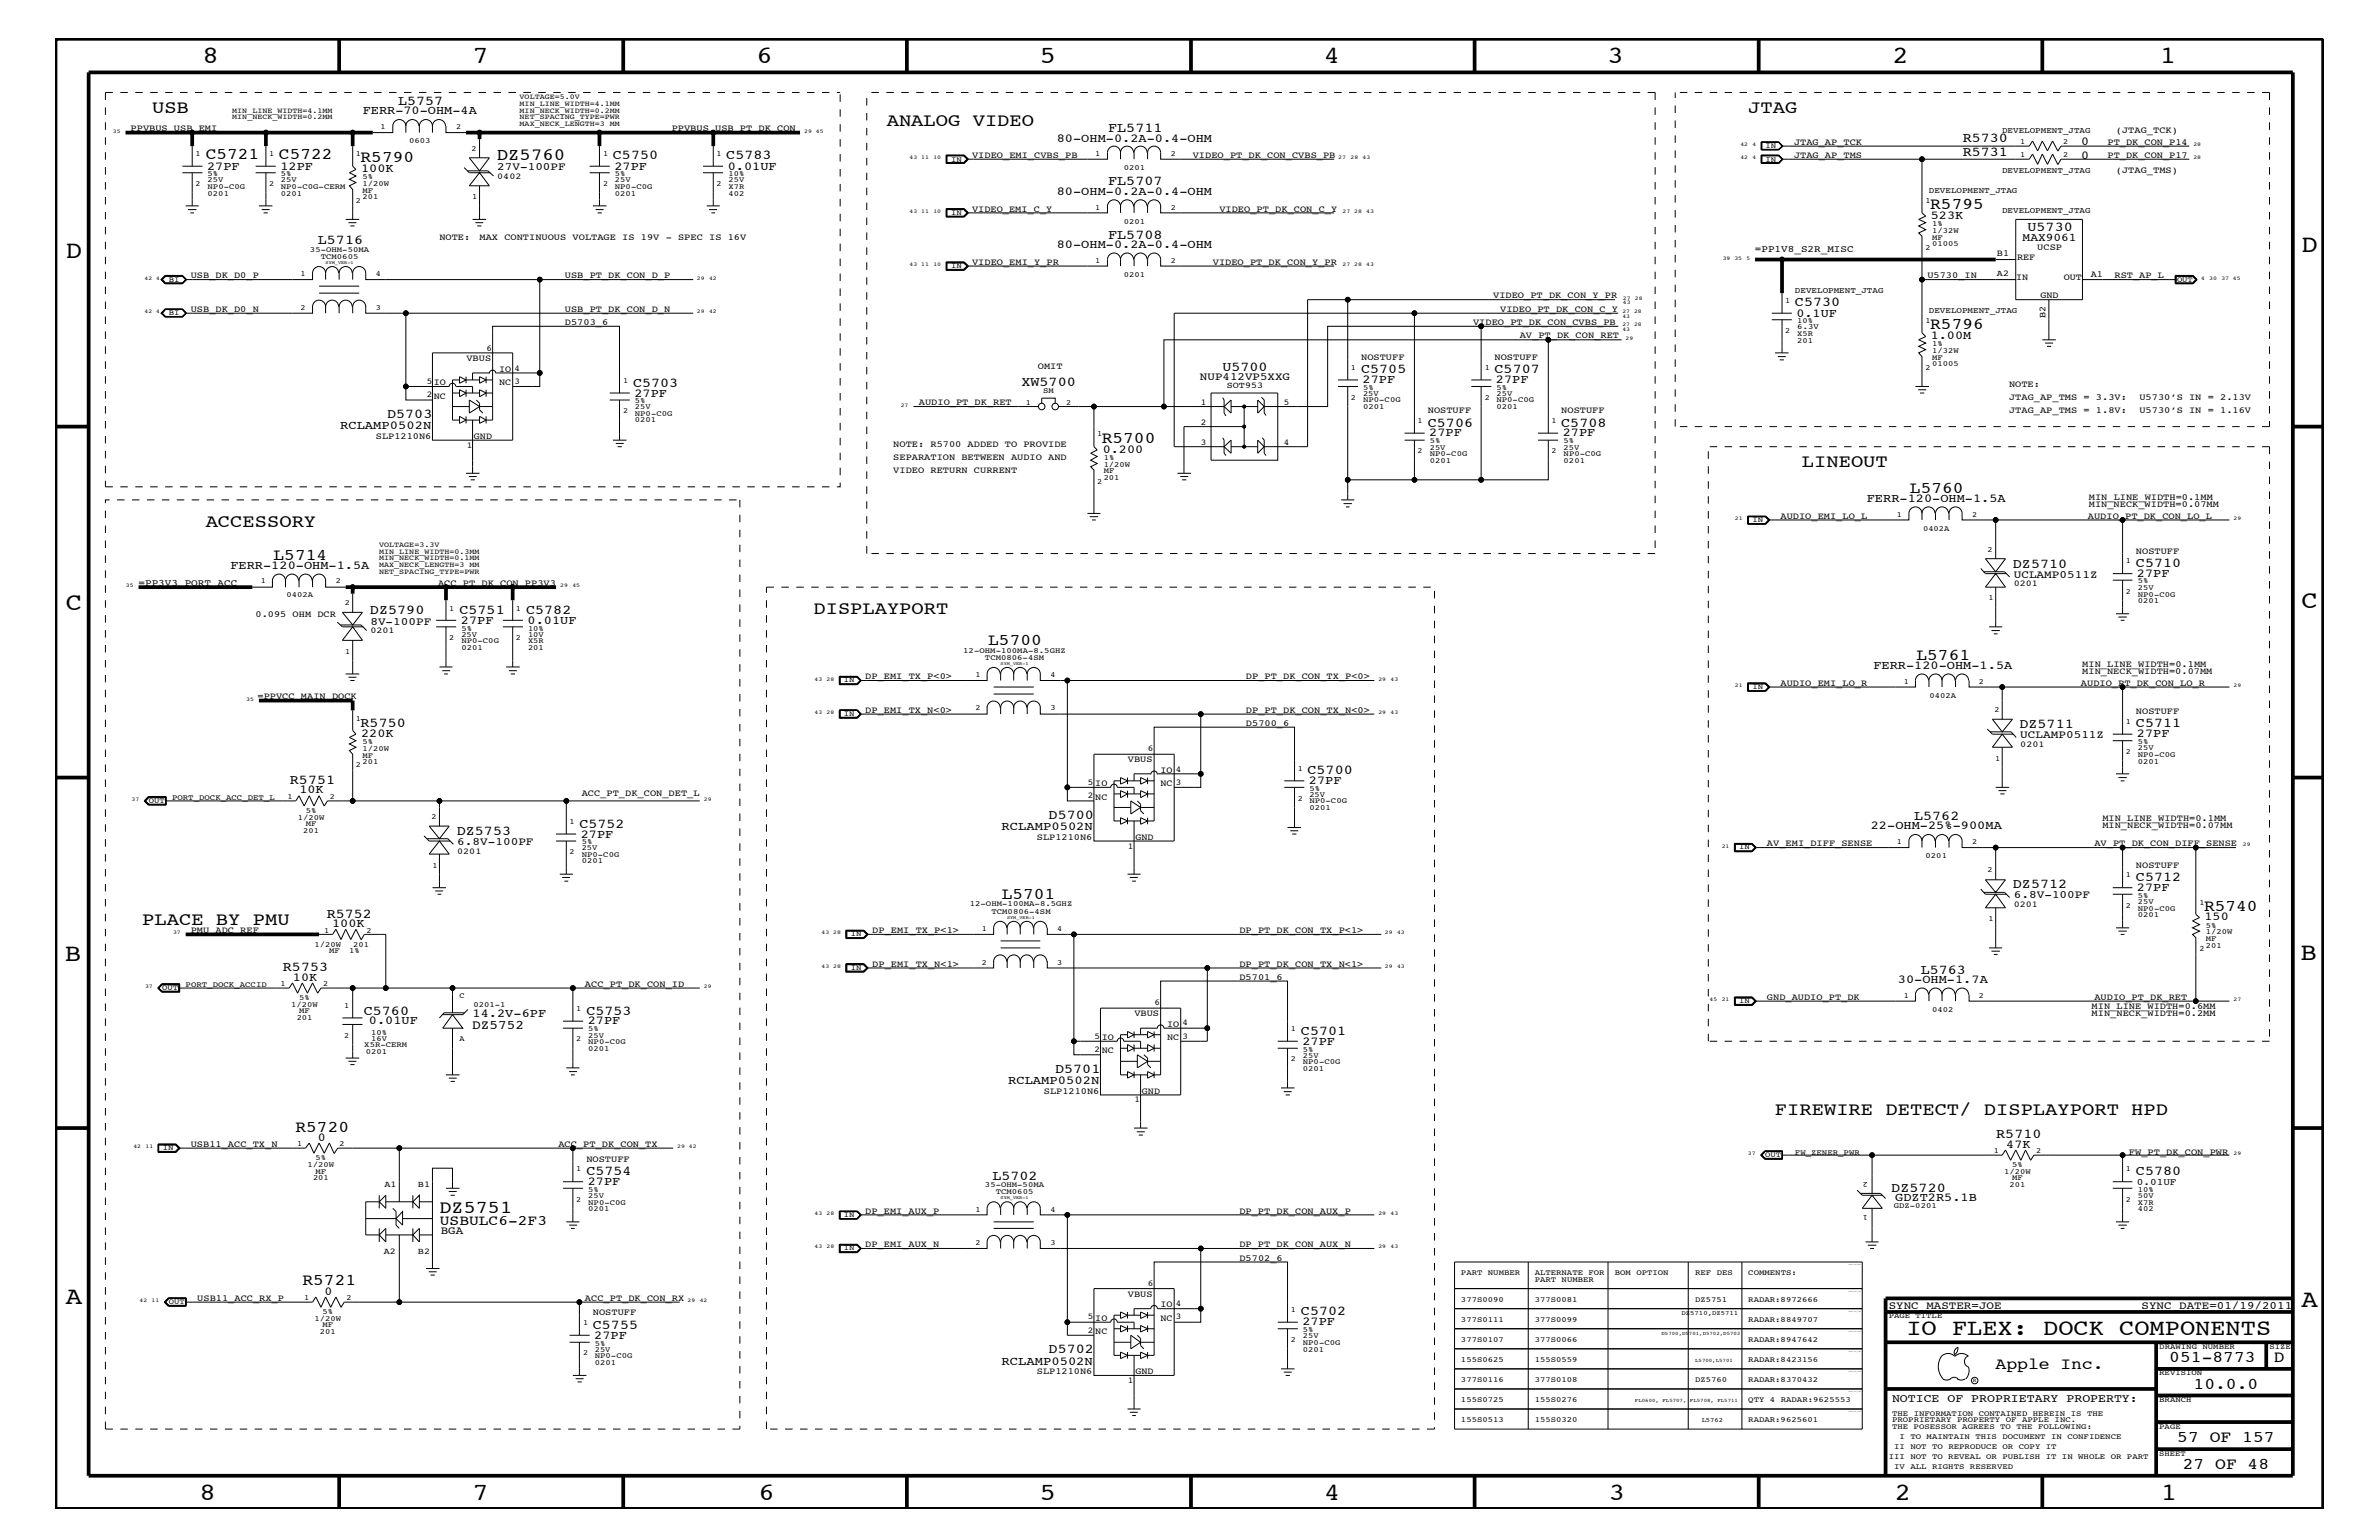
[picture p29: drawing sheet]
<svg xmlns="http://www.w3.org/2000/svg" width="432mm" height="279mm" viewBox="0 0 432 279" stroke-linecap="round" stroke-linejoin="round" font-family="sans-serif">
<defs><g id="words">
<g font-size="4.5">
<text x="36.7" y="11.5">8</text>
<text x="85.8" y="11.5">7</text>
<text x="137.3" y="11.5">6</text>
<text x="188.7" y="11.5">5</text>
<text x="240.3" y="11.5">4</text>
<text x="291.8" y="11.5">3</text>
<text x="343.5" y="11.5">2</text>
<text x="392" y="11.5">1</text>
<text x="11.9" y="46.8">D</text>
<text x="417.7" y="45.7">D</text>
<text x="11.9" y="110.6">C</text>
<text x="417.7" y="110.4">C</text>
<text x="11.8" y="174.3">B</text>
<text x="417.6" y="174.2">B</text>
<text x="11.9" y="236.7">A</text>
<text x="417.7" y="237.1">A</text>
<text x="36.2" y="272.1">8</text>
<text x="85.8" y="272.1">7</text>
<text x="137.7" y="272.1">6</text>
<text x="188.7" y="272.1">5</text>
<text x="240.4" y="272.1">4</text>
<text x="292" y="272.1">3</text>
<text x="343.9" y="272.1">2</text>
<text x="392.2" y="272.1">1</text>
</g>
<text font-size="4.1" x="346" y="242.3">IO FLEX: DOCK COMPONENTS</text>
<g font-size="3.3">
<text x="27.6" y="20.4">USB</text>
<text x="161" y="22.9">ANALOG VIDEO</text>
<text x="317.3" y="20.4">JTAG</text>
<text x="327.1" y="84.7">LINEOUT</text>
<text x="37.3" y="95.6">ACCESSORY</text>
<text x="147.7" y="111.4">DISPLAYPORT</text>
<text x="25.8" y="167.8">PLACE BY PMU</text>
<text x="322.2" y="202.3">FIREWIRE DETECT/ DISPLAYPORT HPD</text>
<text x="79.8" y="220.1">DZ5751</text>
</g>
<text font-size="3.1" x="90.2" y="29.1">DZ5760</text>
<g font-size="3">
<text x="37.3" y="28.9">C5721</text>
<text x="50.6" y="28.9">C5722</text>
<text x="65.4" y="29.4">R5790</text>
<text x="350.4" y="37.9">R5795</text>
<text x="350.4" y="59.7">R5796</text>
<text x="200" y="80.3">R5700</text>
<text x="346.7" y="89.4">L5760</text>
<text x="49.7" y="101.5">L5714</text>
<text x="179.4" y="117">L5700</text>
<text x="347.9" y="119.7">L5761</text>
<text x="181.8" y="163.1">L5701</text>
<text x="400.1" y="165.2">R5740</text>
<text x="53.6" y="205.3">R5720</text>
<text x="54.9" y="233.2">R5721</text>
<text x="362.2" y="248.4">Apple Inc.</text>
<text x="393.7" y="247.1">051-8773</text>
<text x="398.1" y="252">10.0.0</text>
<text x="412.7" y="247.1">D</text>
<text x="395.2" y="261.6">57 OF 157</text>
<text x="396.2" y="266.6">27 OF 48</text>
</g>
<text font-size="2.6" x="79.8" y="222.3">USBULC6-2F3</text>
<g font-size="2.5">
<text x="72.3" y="19.1">L5757</text>
<text x="201.1" y="24">FL5711</text>
<text x="111.3" y="28.9">C5750</text>
<text x="131.8" y="28.9">C5783</text>
<text x="356.2" y="25.9">R5730</text>
<text x="356.2" y="28.3">R5731</text>
<text x="201.1" y="33.6">FL5707</text>
<text x="368" y="41.9">U5730</text>
<text x="57.7" y="44.3">L5716</text>
<text x="201.1" y="43.4">FL5708</text>
<text x="325.8" y="55.6">C5730</text>
<text x="114.9" y="70.1">C5703</text>
<text x="185.4" y="70">XW5700</text>
<text x="221.9" y="67.3">U5700</text>
<text x="247.1" y="67.7">C5705</text>
<text x="271.3" y="67.7">C5707</text>
<text x="70.3" y="75.8">D5703</text>
<text x="259.2" y="77.4">C5706</text>
<text x="283.4" y="77.4">C5708</text>
<text x="365.3" y="103">DZ5710</text>
<text x="387.7" y="102.9">C5710</text>
<text x="67.1" y="111.4">DZ5790</text>
<text x="83.4" y="111.4">C5751</text>
<text x="95.5" y="111.4">C5782</text>
<text x="65.4" y="131.9">R5750</text>
<text x="387.7" y="131.9">C5711</text>
<text x="366.5" y="132.1">DZ5711</text>
<text x="52.6" y="142.3">R5751</text>
<text x="237.3" y="140.4">C5700</text>
<text x="190.3" y="148.5">D5700</text>
<text x="347.4" y="148.8">L5762</text>
<text x="82.9" y="151.5">DZ5753</text>
<text x="105.2" y="150.1">C5752</text>
<text x="365.3" y="161.1">DZ5712</text>
<text x="387.7" y="159.9">C5712</text>
<text x="59.3" y="166.5">R5752</text>
<text x="51.4" y="176.2">R5753</text>
<text x="348.6" y="176.7">L5763</text>
<text x="66" y="184.1">C5760</text>
<text x="106.4" y="184.1">C5753</text>
<text x="236.1" y="187.7">C5701</text>
<text x="191.5" y="194.7">D5701</text>
<text x="362.3" y="206.5">R5710</text>
<text x="106.4" y="213.2">C5754</text>
<text x="180.1" y="214.1">L5702</text>
<text x="387.7" y="213.2">C5780</text>
<text x="343.3" y="216.2">DZ5720</text>
<text x="236.1" y="238.6">C5702</text>
<text x="107.6" y="241.1">C5755</text>
<text x="190.3" y="245.6">D5702</text>
</g>
<text font-size="2.4" x="85.7" y="186.7">DZ5752</text>
<g font-size="2.2">
<text x="65.8" y="20.8">FERR-70-OHM-4A</text>
<text x="191.8" y="25.7">80-OHM-0.2A-0.4-OHM</text>
<text x="377.7" y="26.4">0</text>
<text x="377.7" y="28.8">0</text>
<text x="37.6" y="30.8">27PF</text>
<text x="50.9" y="30.8">12PF</text>
<text x="65.5" y="31.2">100K</text>
<text x="111.5" y="30.8">27PF</text>
<text x="132.1" y="30.8">0.01UF</text>
<text x="191.8" y="35.3">80-OHM-0.2A-0.4-OHM</text>
<text x="350.4" y="39.7">523K</text>
<text x="191.8" y="45.1">80-OHM-0.2A-0.4-OHM</text>
<text x="326.1" y="57.4">0.1UF</text>
<text x="350.4" y="61.5">1.00M</text>
<text x="115.1" y="72">27PF</text>
<text x="247.3" y="69.5">27PF</text>
<text x="271.5" y="69.5">27PF</text>
<text x="61.7" y="77.9">RCLAMP0502N</text>
<text x="200.2" y="82.2">0.200</text>
<text x="259.4" y="79.2">27PF</text>
<text x="283.6" y="79.2">27PF</text>
<text x="338.8" y="91.1">FERR-120-OHM-1.5A</text>
<text x="41.8" y="103.2">FERR-120-OHM-1.5A</text>
<text x="387.9" y="104.7">27PF</text>
<text x="83.7" y="113.1">27PF</text>
<text x="95.8" y="113.1">0.01UF</text>
<text x="340" y="121.4">FERR-120-OHM-1.5A</text>
<text x="65.5" y="133.6">220K</text>
<text x="387.9" y="133.8">27PF</text>
<text x="54.4" y="144">10K</text>
<text x="237.6" y="142.3">27PF</text>
<text x="105.4" y="152">27PF</text>
<text x="181.8" y="150.7">RCLAMP0502N</text>
<text x="339.6" y="150.5">22-OHM-25%-900MA</text>
<text x="387.9" y="161.7">27PF</text>
<text x="400.1" y="167">150</text>
<text x="60.3" y="168.2">100K</text>
<text x="53.2" y="177.9">10K</text>
<text x="344.5" y="178.4">30-OHM-1.7A</text>
<text x="67" y="185.9">0.01UF</text>
<text x="85.8" y="184.5">14.2V-6PF</text>
<text x="106.7" y="185.9">27PF</text>
<text x="236.4" y="189.5">27PF</text>
<text x="183" y="196.7">RCLAMP0502N</text>
<text x="57.7" y="207">0</text>
<text x="364.2" y="208.2">47K</text>
<text x="106.7" y="215">27PF</text>
<text x="344" y="217.9">GDZT2R5.1B</text>
<text x="58.9" y="234.9">0</text>
<text x="107.9" y="242.9">27PF</text>
<text x="236.4" y="240.5">27PF</text>
<text x="181.8" y="247.6">RCLAMP0502N</text>
</g>
<g font-size="2.1">
<text x="367.1" y="43.7">MAX9061</text>
<text x="343.4" y="254.4">NOTICE OF PROPRIETARY PROPERTY:</text>
</g>
<g font-size="2">
<text x="90.3" y="30.8">27V-100PF</text>
<text x="217.8" y="68.9">NUP412VP5XXG</text>
<text x="365.5" y="104.8">UCLAMP0511Z</text>
<text x="67.2" y="113.3">8V-100PF</text>
<text x="366.7" y="133.9">UCLAMP0511Z</text>
<text x="83" y="153.4">6.8V-100PF</text>
<text x="365.5" y="163">6.8V-100PF</text>
<text x="80" y="224">BGA</text>
<text x="342.8" y="237.4">SYNC_MASTER=JOE</text>
<text x="388.7" y="237.4">SYNC_DATE=01/19/2011</text>
</g>
<g font-size="1.8">
<text x="318.5" y="45.7">=PP1V8_S2R_MISC</text>
<text x="25.1" y="106.3">=PP3V3_PORT_ACC</text>
<text x="387.9" y="215">0.01UF</text>
</g>
<g font-size="1.7">
<text x="23.7" y="23.8">PPVBUS_USB_EMI</text>
<text x="121.9" y="23.8">PPVBUS_USB_PT_DK_CON</text>
<text x="176.4" y="28.6">VIDEO_EMI_CVBS_PB</text>
<text x="216.5" y="28.6">VIDEO_PT_DK_CON_CVBS_PB</text>
<text x="325.6" y="28.6">JTAG_AP_TMS</text>
<text x="325.6" y="26.3">JTAG_AP_TCK</text>
<text x="382.5" y="26.3">PT_DK_CON_P14</text>
<text x="382.5" y="28.6">PT_DK_CON_P17</text>
<text x="384" y="24.1">(JTAG_TCK)</text>
<text x="384" y="31.4">(JTAG_TMS)</text>
<text x="176.4" y="38.4">VIDEO_EMI_C_Y</text>
<text x="221.3" y="38.4">VIDEO_PT_DK_CON_C_Y</text>
<text x="79.8" y="43.5">NOTE:</text>
<text x="87" y="43.5">MAX CONTINUOUS VOLTAGE IS 19V - SPEC IS 16V</text>
<text x="362.5" y="46.5">B1</text>
<text x="366.1" y="47.1">REF</text>
<text x="369.8" y="45.3">UCSP</text>
<text x="34.6" y="50.5">USB_DK_D0_P</text>
<text x="102.5" y="50.5">USB_PT_DK_CON_D_P</text>
<text x="176.4" y="48">VIDEO_EMI_Y_PR</text>
<text x="220.1" y="48">VIDEO_PT_DK_CON_Y_PR</text>
<text x="349.8" y="50.5">U5730_IN</text>
<text x="365.9" y="50.7">IN</text>
<text x="374.6" y="50.7">OUT</text>
<text x="379.5" y="50.3">A1</text>
<text x="383.8" y="50.5">RST_AP_L</text>
<text x="34.6" y="56.6">USB_DK_D0_N</text>
<text x="102.5" y="59">D5703_6</text>
<text x="102.5" y="56.6">USB_PT_DK_CON_D_N</text>
<text x="267.4" y="59">VIDEO_PT_DK_CON_CVBS_PB</text>
<text x="271" y="54.1">VIDEO_PT_DK_CON_Y_PR</text>
<text x="272.3" y="56.6">VIDEO_PT_DK_CON_C_Y</text>
<text x="370.3" y="54">GND</text>
<text x="371.3" y="57.8" transform="rotate(-90 371.3 57.8)">B2</text>
<text x="84.7" y="65.6">VBUS</text>
<text x="247.1" y="65.3">NOSTUFF</text>
<text x="271.3" y="65.3">NOSTUFF</text>
<text x="275.8" y="61.4">AV_PT_DK_CON_RET</text>
<text x="78.7" y="69.9">IO</text>
<text x="90.6" y="67.5">IO</text>
<text x="90.6" y="69.9">NC</text>
<text x="188.4" y="67">OMIT</text>
<text x="364.7" y="70.1">NOTE:</text>
<text x="78.7" y="72.3">NC</text>
<text x="166.8" y="73.5">AUDIO_PT_DK_RET</text>
<text x="259.2" y="75">NOSTUFF</text>
<text x="283.4" y="75">NOSTUFF</text>
<text x="364.7" y="75">JTAG_AP_TMS = 1.8V:</text>
<text x="364.7" y="72.6">JTAG_AP_TMS = 3.3V:</text>
<text x="388.3" y="75">U5730’S IN = 1.16V</text>
<text x="388.3" y="72.6">U5730’S IN = 2.13V</text>
<text x="68.2" y="79.6">SLP1210N6</text>
<text x="86" y="79.6">GND</text>
<text x="162.1" y="83.5">SEPARATION BETWEEN AUDIO AND</text>
<text x="162.1" y="81.1">NOTE: R5700 ADDED TO PROVIDE</text>
<text x="162.1" y="85.9">VIDEO RETURN CURRENT</text>
<text x="323.2" y="94.2">AUDIO_EMI_LO_L</text>
<text x="379" y="94.2">AUDIO_PT_DK_CON_LO_L</text>
<text x="379.1" y="90.7">MIN_LINE_WIDTH=0.1MM</text>
<text x="379.1" y="92">MIN_NECK_WIDTH=0.07MM</text>
<text x="387.7" y="100.4">NOSTUFF</text>
<text x="79.5" y="106.3">ACC_PT_DK_CON_PP3V3</text>
<text x="46.4" y="112">0.095 OHM DCR</text>
<text x="157.1" y="123.2">DP_EMI_TX_P&lt;0&gt;</text>
<text x="226.1" y="123.2">DP_PT_DK_CON_TX_P&lt;0&gt;</text>
<text x="323.2" y="124.4">AUDIO_EMI_LO_R</text>
<text x="377.7" y="124.4">AUDIO_PT_DK_CON_LO_R</text>
<text x="378" y="122.3">MIN_NECK_WIDTH=0.07MM</text>
<text x="378" y="121">MIN_LINE_WIDTH=0.1MM</text>
<text x="46.7" y="126.9">=PPVCC_MAIN_DOCK</text>
<text x="157.1" y="129.3">DP_EMI_TX_N&lt;0&gt;</text>
<text x="226.1" y="131.7">D5700_6</text>
<text x="226.1" y="129.3">DP_PT_DK_CON_TX_N&lt;0&gt;</text>
<text x="387.7" y="129.6">NOSTUFF</text>
<text x="198.8" y="142.6">IO</text>
<text x="204.7" y="138.3">VBUS</text>
<text x="210.7" y="140.2">IO</text>
<text x="210.7" y="142.6">NC</text>
<text x="105.6" y="144.5">ACC_PT_DK_CON_DET_L</text>
<text x="198.8" y="145.1">NC</text>
<text x="381.6" y="149">MIN_LINE_WIDTH=0.1MM</text>
<text x="188.2" y="152.3">SLP1210N6</text>
<text x="206.1" y="152.3">GND</text>
<text x="320.7" y="153.5">AV_EMI_DIFF_SENSE</text>
<text x="380.2" y="153.5">AV_PT_DK_CON_DIFF_SENSE</text>
<text x="381.6" y="150.1">MIN_NECK_WIDTH=0.07MM</text>
<text x="387.7" y="157.4">NOSTUFF</text>
<text x="34.6" y="169.3">PMU_ADC_REF</text>
<text x="158.3" y="169.3">DP_EMI_TX_P&lt;1&gt;</text>
<text x="225" y="169.3">DP_PT_DK_CON_TX_P&lt;1&gt;</text>
<text x="106.2" y="179">ACC_PT_DK_CON_ID</text>
<text x="158.3" y="175.4">DP_EMI_TX_N&lt;1&gt;</text>
<text x="225" y="175.4">DP_PT_DK_CON_TX_N&lt;1&gt;</text>
<text x="225" y="177.7">D5701_6</text>
<text x="205.9" y="184.3">VBUS</text>
<text x="320.7" y="181.4">GND_AUDIO_PT_DK</text>
<text x="379.6" y="183.1">MIN_LINE_WIDTH=0.6MM</text>
<text x="379.6" y="184.3">MIN_NECK_WIDTH=0.2MM</text>
<text x="380.2" y="181.4">AUDIO_PT_DK_RET</text>
<text x="200" y="188.7">IO</text>
<text x="200" y="191.1">NC</text>
<text x="211.8" y="186.3">IO</text>
<text x="211.8" y="188.7">NC</text>
<text x="189.5" y="198.4">SLP1210N6</text>
<text x="207.3" y="198.4">GND</text>
<text x="34.6" y="208.1">USB11_ACC_TX_N</text>
<text x="101.3" y="208.1">ACC_PT_DK_CON_TX</text>
<text x="386.4" y="209.6">FW_PT_DK_CON_PWR</text>
<text x="106.4" y="210.8">NOSTUFF</text>
<text x="157.1" y="220.2">DP_EMI_AUX_P</text>
<text x="225" y="220.2">DP_PT_DK_CON_AUX_P</text>
<text x="157.1" y="226.3">DP_EMI_AUX_N</text>
<text x="225" y="226.3">DP_PT_DK_CON_AUX_N</text>
<text x="225" y="228.7">D5702_6</text>
<text x="35.8" y="236">USB11_ACC_RX_P</text>
<text x="106.2" y="236">ACC_PT_DK_CON_RX</text>
<text x="107.6" y="238.6">NOSTUFF</text>
<text x="198.8" y="239.6">IO</text>
<text x="204.7" y="235.2">VBUS</text>
<text x="210.7" y="237.2">IO</text>
<text x="210.7" y="239.6">NC</text>
<text x="198.8" y="242">NC</text>
<text x="188.2" y="249.3">SLP1210N6</text>
<text x="206.1" y="249.3">GND</text>
</g>
<g font-size="1.6">
<text x="90.3" y="32.5">0402</text>
<text x="362.5" y="50.2">A2</text>
<text x="88.3" y="63.6">6</text>
<text x="77.5" y="69.7">5</text>
<text x="93.4" y="67.3">4</text>
<text x="93.4" y="69.7">3</text>
<text x="222.7" y="70.4">SOT953</text>
<text x="77.5" y="72.1">2</text>
<text x="217.9" y="73.4">1</text>
<text x="217.9" y="77.1">2</text>
<text x="233" y="73.5">5</text>
<text x="84.8" y="81.2">1</text>
<text x="217.9" y="80.8">3</text>
<text x="233" y="80.8">4</text>
<text x="365.5" y="106.4">0201</text>
<text x="67.2" y="114.8">0201</text>
<text x="208.4" y="136.3">6</text>
<text x="366.7" y="135.5">0201</text>
<text x="197.4" y="142.4">5</text>
<text x="213.4" y="140">4</text>
<text x="213.4" y="142.4">3</text>
<text x="197.4" y="144.8">2</text>
<text x="83" y="154.9">0201</text>
<text x="204.7" y="154">1</text>
<text x="365.5" y="164.5">0201</text>
<text x="209.6" y="182.4">6</text>
<text x="198.6" y="188.5">5</text>
<text x="198.6" y="190.9">2</text>
<text x="214.6" y="186">4</text>
<text x="214.6" y="188.5">3</text>
<text x="205.9" y="200">1</text>
<text x="69.8" y="215.3">A1</text>
<text x="75.9" y="215.3">B1</text>
<text x="69.7" y="227.5">A2</text>
<text x="75.9" y="227.5">B2</text>
<text x="208.4" y="233.4">6</text>
<text x="197.4" y="239.4">5</text>
<text x="213.4" y="237">4</text>
<text x="213.4" y="239.4">3</text>
<text x="197.4" y="241.8">2</text>
<text x="204.7" y="250.9">1</text>
</g>
<g font-size="1.5">
<text x="363.4" y="24.1">DEVELOPMENT_JTAG</text>
<text x="350.1" y="35">DEVELOPMENT_JTAG</text>
<text x="363.4" y="31.4">DEVELOPMENT_JTAG</text>
<text x="363.4" y="38.6">DEVELOPMENT_JTAG</text>
<text x="325.8" y="53.2">DEVELOPMENT_JTAG</text>
<text x="350.1" y="56.8">DEVELOPMENT_JTAG</text>
</g>
<g font-size="1.4">
<text x="94.3" y="18">VOLTAGE=5.0V</text>
<text x="42.2" y="21.6">MIN_NECK_WIDTH=0.2MM</text>
<text x="42.2" y="20.4">MIN_LINE_WIDTH=4.1MM</text>
<text x="69.1" y="23.5">1</text>
<text x="82.8" y="23.5">2</text>
<text x="94.3" y="19.2">MIN_LINE_WIDTH=4.1MM</text>
<text x="94.3" y="21.6">NET_SPACING_TYPE=PWR</text>
<text x="94.3" y="20.4">MIN_NECK_WIDTH=0.2MM</text>
<text x="94.3" y="22.9">MAX_NECK_LENGTH=3 MM</text>
<text x="35.5" y="28.3">1</text>
<text x="48.9" y="28.3">1</text>
<text x="64.6" y="28.3">1</text>
<text x="74.3" y="26">0603</text>
<text x="85.6" y="27.4">2</text>
<text x="109.5" y="28.3">1</text>
<text x="130" y="28.3">1</text>
<text x="172.6" y="29.3">IN</text>
<text x="198.8" y="28.3">1</text>
<text x="212.5" y="28.3">2</text>
<text x="320.5" y="26.9">IN</text>
<text x="320.5" y="29.3">IN</text>
<text x="366.7" y="26.1">1</text>
<text x="366.7" y="28.6">1</text>
<text x="374.5" y="26.1">2</text>
<text x="374.5" y="28.6">2</text>
<text x="35.5" y="33.7">2</text>
<text x="37.7" y="31.9">5%</text>
<text x="37.7" y="34.2">NP0-C0G</text>
<text x="37.7" y="35.5">0201</text>
<text x="37.7" y="33">25V</text>
<text x="48.9" y="33.7">2</text>
<text x="51" y="31.9">5%</text>
<text x="51" y="35.5">0201</text>
<text x="51" y="33">25V</text>
<text x="51" y="34.2">NP0-C0G-CERM</text>
<text x="65.8" y="33.7">1/20W</text>
<text x="65.8" y="32.5">5%</text>
<text x="65.8" y="35">MF</text>
<text x="109.5" y="33.7">2</text>
<text x="111.6" y="35.5">0201</text>
<text x="111.6" y="31.9">5%</text>
<text x="111.6" y="33">25V</text>
<text x="111.6" y="34.2">NP0-C0G</text>
<text x="130" y="33.7">2</text>
<text x="132.2" y="33">25V</text>
<text x="132.2" y="31.9">10%</text>
<text x="132.2" y="35.5">402</text>
<text x="132.2" y="34.2">X7R</text>
<text x="204" y="30.8">0201</text>
<text x="64.6" y="36.8">2</text>
<text x="65.8" y="36.2">201</text>
<text x="85.7" y="36.2">1</text>
<text x="172.6" y="39">IN</text>
<text x="198.8" y="38">1</text>
<text x="204" y="40.6">0201</text>
<text x="212.5" y="38">2</text>
<text x="349.5" y="36.8">1</text>
<text x="350.7" y="41">1%</text>
<text x="56.3" y="45.7">35-OHM-50MA</text>
<text x="58.2" y="47">TCM0605</text>
<text x="198.8" y="47.7">1</text>
<text x="212.5" y="47.7">2</text>
<text x="349.5" y="45.3">2</text>
<text x="350.7" y="44.6">01005</text>
<text x="350.7" y="42.3">1/32W</text>
<text x="350.7" y="43.5">MF</text>
<text x="30.6" y="51.1">BI</text>
<text x="54.5" y="50.2">1</text>
<text x="68.2" y="50.2">4</text>
<text x="172.6" y="48.7">IN</text>
<text x="204" y="50.2">0201</text>
<text x="395.1" y="51.1">OUT</text>
<text x="30.6" y="57.2">BI</text>
<text x="54.5" y="56.2">2</text>
<text x="68.2" y="56.2">3</text>
<text x="324" y="55">1</text>
<text x="326.2" y="59.7">6.3V</text>
<text x="326.2" y="58.6">10%</text>
<text x="349.5" y="58.6">1</text>
<text x="324" y="60.4">2</text>
<text x="326.2" y="60.9">X5R</text>
<text x="326.2" y="62.2">201</text>
<text x="350.7" y="64">1/32W</text>
<text x="350.7" y="62.9">1%</text>
<text x="350.7" y="65.3">MF</text>
<text x="113.1" y="69.5">1</text>
<text x="189.4" y="71.3">SM</text>
<text x="245.2" y="67.1">1</text>
<text x="247.4" y="71.8">25V</text>
<text x="247.4" y="70.7">5%</text>
<text x="269.5" y="67.1">1</text>
<text x="271.6" y="71.8">25V</text>
<text x="271.6" y="70.7">5%</text>
<text x="349.5" y="67.1">2</text>
<text x="350.7" y="66.5">01005</text>
<text x="113.1" y="75">2</text>
<text x="115.2" y="76.7">0201</text>
<text x="115.2" y="73.2">5%</text>
<text x="115.2" y="74.3">25V</text>
<text x="115.2" y="75.5">NP0-C0G</text>
<text x="186.2" y="73.4">1</text>
<text x="193.5" y="73.4">2</text>
<text x="245.2" y="72.6">2</text>
<text x="247.4" y="73">NP0-C0G</text>
<text x="247.4" y="74.3">0201</text>
<text x="257.3" y="76.8">1</text>
<text x="269.5" y="72.6">2</text>
<text x="271.6" y="74.3">0201</text>
<text x="271.6" y="73">NP0-C0G</text>
<text x="281.6" y="76.8">1</text>
<text x="199.1" y="79.2">1</text>
<text x="200.3" y="83.5">1%</text>
<text x="257.3" y="82.2">2</text>
<text x="259.5" y="83.9">0201</text>
<text x="259.5" y="82.7">NP0-C0G</text>
<text x="259.5" y="80.5">5%</text>
<text x="259.5" y="81.6">25V</text>
<text x="281.6" y="82.2">2</text>
<text x="283.8" y="83.9">0201</text>
<text x="283.8" y="80.5">5%</text>
<text x="283.8" y="81.6">25V</text>
<text x="283.8" y="82.7">NP0-C0G</text>
<text x="199.1" y="87.7">2</text>
<text x="200.3" y="87.1">201</text>
<text x="200.3" y="85.9">MF</text>
<text x="200.3" y="84.7">1/20W</text>
<text x="318.1" y="94.8">IN</text>
<text x="344.3" y="93.8">1</text>
<text x="358" y="93.8">2</text>
<text x="68.8" y="100.4">MIN_LINE_WIDTH=0.3MM</text>
<text x="68.8" y="101.6">MIN_NECK_WIDTH=0.1MM</text>
<text x="68.8" y="99.3">VOLTAGE=3.3V</text>
<text x="349" y="96.3">0402A</text>
<text x="360.8" y="100.1">2</text>
<text x="47.3" y="105.9">1</text>
<text x="61" y="105.9">2</text>
<text x="68.8" y="102.9">MAX_NECK_LENGTH=3 MM</text>
<text x="68.8" y="104.1">NET_SPACING_TYPE=PWR</text>
<text x="385.8" y="102.2">1</text>
<text x="385.8" y="107.7">2</text>
<text x="388" y="107">25V</text>
<text x="388" y="105.9">5%</text>
<text x="52" y="108.4">0402A</text>
<text x="62.6" y="109.8">2</text>
<text x="81.5" y="110.8">1</text>
<text x="93.6" y="110.8">1</text>
<text x="360.9" y="108.9">1</text>
<text x="388" y="108.2">NP0-C0G</text>
<text x="388" y="109.4">0201</text>
<text x="62.7" y="118.6">1</text>
<text x="81.5" y="116.2">2</text>
<text x="83.7" y="117.9">0201</text>
<text x="83.7" y="115.5">25V</text>
<text x="83.7" y="114.4">5%</text>
<text x="83.7" y="116.7">NP0-C0G</text>
<text x="93.6" y="116.2">2</text>
<text x="95.8" y="115.5">10V</text>
<text x="95.8" y="114.4">10%</text>
<text x="95.8" y="116.7">X5R</text>
<text x="95.8" y="117.9">201</text>
<text x="174.8" y="118.4">12-OHM-100MA-8.5GHZ</text>
<text x="178.8" y="119.7">TCM0806-4SM</text>
<text x="153.2" y="123.8">IN</text>
<text x="177" y="122.9">1</text>
<text x="190.7" y="122.9">4</text>
<text x="318.1" y="125.1">IN</text>
<text x="345.5" y="124.1">1</text>
<text x="359.2" y="124.1">2</text>
<text x="64.6" y="130.8">1</text>
<text x="153.2" y="129.9">IN</text>
<text x="177" y="128.9">2</text>
<text x="190.7" y="128.9">3</text>
<text x="350.2" y="126.6">0402A</text>
<text x="362" y="129.1">2</text>
<text x="385.8" y="131.3">1</text>
<text x="65.8" y="136.2">1/20W</text>
<text x="65.8" y="137.4">MF</text>
<text x="65.8" y="135">5%</text>
<text x="385.8" y="136.8">2</text>
<text x="388" y="136.1">25V</text>
<text x="388" y="137.3">NP0-C0G</text>
<text x="388" y="135">5%</text>
<text x="64.6" y="139.2">2</text>
<text x="65.8" y="138.6">201</text>
<text x="235.5" y="139.8">1</text>
<text x="237.7" y="143.5">5%</text>
<text x="362.1" y="138">1</text>
<text x="388" y="138.5">0201</text>
<text x="27" y="145.7">OUT</text>
<text x="31.2" y="145.1">PORT_DOCK_ACC_DET_L</text>
<text x="52.2" y="144.9">1</text>
<text x="54.1" y="148.7">1/20W</text>
<text x="55.5" y="149.9">MF</text>
<text x="55.5" y="147.5">5%</text>
<text x="59.9" y="144.9">2</text>
<text x="78.3" y="148.5">2</text>
<text x="103.4" y="149.5">1</text>
<text x="235.5" y="145.3">2</text>
<text x="237.7" y="144.6">25V</text>
<text x="237.7" y="147">0201</text>
<text x="237.7" y="145.7">NP0-C0G</text>
<text x="55" y="151.1">201</text>
<text x="103.4" y="155">2</text>
<text x="105.6" y="153.2">5%</text>
<text x="105.6" y="154.3">25V</text>
<text x="105.6" y="155.5">NP0-C0G</text>
<text x="315.6" y="154.1">IN</text>
<text x="344.3" y="153.2">1</text>
<text x="349.5" y="155.7">0201</text>
<text x="358" y="153.2">2</text>
<text x="78.5" y="157.4">1</text>
<text x="105.6" y="156.7">0201</text>
<text x="360.8" y="158.3">2</text>
<text x="385.8" y="159.2">1</text>
<text x="176" y="164.5">12-OHM-100MA-8.5GHZ</text>
<text x="180" y="165.8">TCM0806-4SM</text>
<text x="360.9" y="167.1">1</text>
<text x="385.8" y="164.7">2</text>
<text x="388" y="163.9">25V</text>
<text x="388" y="165.2">NP0-C0G</text>
<text x="388" y="166.4">0201</text>
<text x="388" y="162.8">5%</text>
<text x="399.2" y="164.1">1</text>
<text x="57.1" y="171.7">1/20W</text>
<text x="58.8" y="169.2">1</text>
<text x="59.7" y="172.9">MF</text>
<text x="63.4" y="172.9">1%</text>
<text x="64.1" y="171.7">201</text>
<text x="66.5" y="169.2">2</text>
<text x="154.4" y="169.9">IN</text>
<text x="178.2" y="168.9">1</text>
<text x="191.9" y="168.9">4</text>
<text x="399.2" y="172.6">2</text>
<text x="400.4" y="169.5">1/20W</text>
<text x="400.4" y="170.7">MF</text>
<text x="400.4" y="168.3">5%</text>
<text x="400.4" y="172">201</text>
<text x="29.5" y="179.6">OUT</text>
<text x="33.7" y="179">PORT_DOCK_ACCID</text>
<text x="50.9" y="178.8">1</text>
<text x="58.7" y="178.8">2</text>
<text x="154.4" y="176">IN</text>
<text x="178.2" y="175">2</text>
<text x="191.9" y="175">3</text>
<text x="52.9" y="182.7">1/20W</text>
<text x="53.8" y="185">201</text>
<text x="54.3" y="183.8">MF</text>
<text x="54.3" y="181.4">5%</text>
<text x="62.5" y="182.9">1</text>
<text x="83.4" y="181">C</text>
<text x="85.9" y="182.7">0201-1</text>
<text x="104.6" y="183.5">1</text>
<text x="315.6" y="182.1">IN</text>
<text x="345.5" y="181">1</text>
<text x="350.7" y="183.6">0402</text>
<text x="359.2" y="181">2</text>
<text x="62.5" y="188.3">2</text>
<text x="66.1" y="190">X5R-CERM</text>
<text x="66.4" y="191.2">0201</text>
<text x="67.4" y="188.8">16V</text>
<text x="67.4" y="187.7">10%</text>
<text x="83.4" y="188.9">A</text>
<text x="104.6" y="188.9">2</text>
<text x="106.8" y="187.1">5%</text>
<text x="106.8" y="190.6">0201</text>
<text x="106.8" y="188.2">25V</text>
<text x="106.8" y="189.4">NP0-C0G</text>
<text x="234.3" y="187.1">1</text>
<text x="236.5" y="191.9">25V</text>
<text x="236.5" y="190.8">5%</text>
<text x="234.3" y="192.6">2</text>
<text x="236.5" y="194.3">0201</text>
<text x="236.5" y="193.1">NP0-C0G</text>
<text x="29.5" y="208.7">IN</text>
<text x="53.9" y="208">1</text>
<text x="61.6" y="208">2</text>
<text x="320.4" y="209.9">OUT</text>
<text x="325.8" y="209.6">FW_ZENER_PWR</text>
<text x="361.9" y="209.2">1</text>
<text x="369.6" y="209.2">2</text>
<text x="55.8" y="211.7">1/20W</text>
<text x="56.8" y="214.2">201</text>
<text x="57.3" y="213">MF</text>
<text x="57.3" y="210.5">5%</text>
<text x="104.6" y="212.5">1</text>
<text x="178.8" y="215.3">35-OHM-50MA</text>
<text x="339" y="214.4" transform="rotate(-180 339 214.4)">2</text>
<text x="363.8" y="213">1/20W</text>
<text x="364.7" y="215.3">201</text>
<text x="365.2" y="214.2">MF</text>
<text x="365.2" y="211.7">5%</text>
<text x="385.8" y="212.5">1</text>
<text x="104.6" y="218">2</text>
<text x="106.8" y="219.7">0201</text>
<text x="106.8" y="216.2">5%</text>
<text x="106.8" y="217.3">25V</text>
<text x="106.8" y="218.6">NP0-C0G</text>
<text x="153.2" y="220.8">IN</text>
<text x="177" y="219.8">1</text>
<text x="180.7" y="216.7">TCM0605</text>
<text x="190.7" y="219.8">4</text>
<text x="339" y="220.4" transform="rotate(-180 339 220.4)">1</text>
<text x="343.7" y="219.2">GDZ-0201</text>
<text x="385.8" y="218">2</text>
<text x="388" y="216.2">10%</text>
<text x="388" y="218.6">X7R</text>
<text x="388" y="217.3">50V</text>
<text x="388" y="219.7">402</text>
<text x="153.2" y="226.9">IN</text>
<text x="177" y="225.9">2</text>
<text x="190.7" y="225.9">3</text>
<text x="265.2" y="231.3">PART NUMBER</text>
<text x="278.6" y="232.6">PART NUMBER</text>
<text x="278.6" y="231.3">ALTERNATE FOR</text>
<text x="293.1" y="231.3">BOM OPTION</text>
<text x="307.7" y="231.3">REF DES</text>
<text x="317.3" y="231.3">COMMENTS:</text>
<text x="30.6" y="236.6">OUT</text>
<text x="55.2" y="235.8">1</text>
<text x="57.1" y="239.6">1/20W</text>
<text x="58.5" y="238.4">5%</text>
<text x="62.9" y="235.8">2</text>
<text x="234.3" y="238">1</text>
<text x="265.2" y="239.9">377S0111</text>
<text x="265.2" y="236.2">377S0090</text>
<text x="278.6" y="236.2">377S0081</text>
<text x="278.6" y="239.9">377S0099</text>
<text x="307.7" y="236.2">DZ5751</text>
<text x="317.3" y="239.9">RADAR:8849707</text>
<text x="317.3" y="236.2">RADAR:8972666</text>
<text x="342.8" y="239.2">PAGE TITLE</text>
<text x="58.1" y="242">201</text>
<text x="58.5" y="240.8">MF</text>
<text x="105.8" y="240.5">1</text>
<text x="105.8" y="245.9">2</text>
<text x="107.9" y="244.1">5%</text>
<text x="107.9" y="245.2">25V</text>
<text x="234.3" y="243.5">2</text>
<text x="236.5" y="241.7">5%</text>
<text x="236.5" y="245.2">0201</text>
<text x="236.5" y="242.8">25V</text>
<text x="236.5" y="244">NP0-C0G</text>
<text x="265.2" y="243.5">377S0107</text>
<text x="278.6" y="243.5">377S0066</text>
<text x="317.3" y="243.5">RADAR:8947642</text>
<text x="391.9" y="244.7">DRAWING NUMBER</text>
<text x="411.9" y="244.7">SIZE</text>
<text x="107.9" y="247.6">0201</text>
<text x="108" y="246.4">NP0-C0G</text>
<text x="265.2" y="247.1">155S0625</text>
<text x="265.2" y="250.7">377S0116</text>
<text x="278.6" y="247.1">155S0559</text>
<text x="278.6" y="250.7">377S0108</text>
<text x="307.7" y="250.7">DZ5760</text>
<text x="317.3" y="247.1">RADAR:8423156</text>
<text x="317.3" y="250.7">RADAR:8370432</text>
<text x="391.9" y="249.5">REVISION</text>
<text x="265.2" y="254.4">155S0725</text>
<text x="278.6" y="254.4">155S0276</text>
<text x="317.3" y="254.4">QTY 4 RADAR:9625553</text>
<text x="343.4" y="256.8">THE INFORMATION CONTAINED HEREIN IS THE</text>
<text x="391.9" y="254.4">BRANCH</text>
<text x="265.2" y="258">155S0513</text>
<text x="278.6" y="258">155S0320</text>
<text x="317.3" y="258">RADAR:9625601</text>
<text x="343.4" y="258">PROPRIETARY PROPERTY OF APPLE INC.</text>
<text x="343.4" y="259.3">THE POSESSOR AGREES TO THE FOLLOWING:</text>
<text x="343.8" y="262.9">II NOT TO REPRODUCE OR COPY IT</text>
<text x="344.8" y="261.1">I TO MAINTAIN THIS DOCUMENT IN CONFIDENCE</text>
<text x="391.9" y="259.3">PAGE</text>
<text x="342.8" y="264.7">III NOT TO REVEAL OR PUBLISH IT IN WHOLE OR PART</text>
<text x="343.8" y="266.6">IV ALL RIGHTS RESERVED</text>
<text x="391.9" y="264.1">SHEET</text>
</g>
<g font-size="1.2">
<text x="305.2" y="238.6">DZ5710,DZ5711</text>
<text x="308.9" y="258">L5762</text>
</g>
<g font-size="1">
<text x="20.5" y="24.1">35</text>
<text x="146" y="24.1">29 45</text>
<text x="165.1" y="28.9">43 11</text>
<text x="169.4" y="28.9">10</text>
<text x="242.9" y="28.9">27</text>
<text x="245.1" y="28.9">28</text>
<text x="247.3" y="28.9">43</text>
<text x="315.9" y="26.5">42</text>
<text x="315.9" y="28.9">42</text>
<text x="318.1" y="26.5">4</text>
<text x="318.1" y="28.9">4</text>
<text x="398.1" y="26.5">28</text>
<text x="398.1" y="28.9">28</text>
<text x="165.1" y="38.6">43 11</text>
<text x="169.4" y="38.6">10</text>
<text x="243.7" y="38.6">27 28</text>
<text x="248" y="38.6">43</text>
<text x="312.7" y="47.1">39 35</text>
<text x="317" y="47.1">5</text>
<text x="26.2" y="50.7">42 4</text>
<text x="126.5" y="50.7">29</text>
<text x="128.7" y="50.7">42</text>
<text x="165.1" y="48.3">43 11</text>
<text x="169.4" y="48.3">10</text>
<text x="243.7" y="48.3">27 28</text>
<text x="248" y="48.3">43</text>
<text x="399.5" y="50.7">4</text>
<text x="401" y="50.7">30</text>
<text x="403.2" y="50.7">37 45</text>
<text x="26.2" y="56.8">42 4</text>
<text x="126.5" y="56.8">29</text>
<text x="128.7" y="56.8">42</text>
<text x="294.5" y="59.2">27 28</text>
<text x="294.5" y="56.8">27 28</text>
<text x="294.5" y="57.7">43</text>
<text x="294.6" y="54.4">27</text>
<text x="294.6" y="55.2">43</text>
<text x="296.8" y="54.4">28</text>
<text x="294.5" y="60.1">43</text>
<text x="295.1" y="61.7">29</text>
<text x="163.5" y="73.8">27</text>
<text x="314.9" y="94.3">21</text>
<text x="405.4" y="94.3">29</text>
<text x="22.9" y="106.5">35</text>
<text x="101.7" y="106.5">29</text>
<text x="103.9" y="106.5">45</text>
<text x="147.8" y="123.5">43</text>
<text x="150" y="123.5">28</text>
<text x="250.2" y="123.5">29</text>
<text x="252.4" y="123.5">43</text>
<text x="314.9" y="124.7">21</text>
<text x="405.4" y="124.7">29</text>
<text x="44.7" y="127.1">35</text>
<text x="147.8" y="129.6">43</text>
<text x="150" y="129.6">28</text>
<text x="250.2" y="129.6">29</text>
<text x="252.4" y="129.6">43</text>
<text x="23.9" y="145.3">37</text>
<text x="127.8" y="145.3">29</text>
<text x="312.5" y="153.8">21</text>
<text x="407.1" y="153.5">29</text>
<text x="31.4" y="169.5">37</text>
<text x="149.1" y="169.5">43 28</text>
<text x="251.4" y="169.5">29</text>
<text x="253.6" y="169.5">43</text>
<text x="26.3" y="179.3">37</text>
<text x="127.8" y="179.3">29</text>
<text x="149.1" y="175.6">43 28</text>
<text x="251.4" y="175.6">29</text>
<text x="253.6" y="175.6">43</text>
<text x="310.3" y="181.6">45</text>
<text x="312.5" y="181.6">21</text>
<text x="405.4" y="181.6">27</text>
<text x="24.2" y="208.3">42</text>
<text x="26.4" y="208.3">11</text>
<text x="122.9" y="208.3">29 42</text>
<text x="317.2" y="209.6">37</text>
<text x="405.4" y="209.6">29</text>
<text x="147.8" y="220.4">43</text>
<text x="150" y="220.4">28</text>
<text x="250.2" y="220.4">29</text>
<text x="252.4" y="220.4">43</text>
<text x="147.8" y="226.5">43</text>
<text x="150" y="226.5">28</text>
<text x="250.2" y="226.5">29</text>
<text x="252.4" y="226.5">43</text>
<text x="25.3" y="236.2">42</text>
<text x="27.5" y="236.2">11</text>
<text x="124.8" y="236.2">29</text>
<text x="127" y="236.2">42</text>
<text x="358.1" y="250.7">R</text>
</g>
<g font-size=".9">
<text x="301.6" y="242.3">D5700,D5701,D5702,D5703</text>
<text x="307.7" y="247.1">L5700,L5701</text>
<text x="296.8" y="254.4">FL0600, FL5707, FL5708, FL5711</text>
</g>
<g font-size=".8">
<text x="59.1" y="47.9">SYM_VER-1</text>
<text x="181.6" y="120.6">SYM_VER-1</text>
<text x="182.8" y="166.7">SYM_VER-1</text>
<text x="181.6" y="217.5">SYM_VER-1</text>
</g>
</g></defs>
<g fill="none" stroke="#000" stroke-width=".18">
<path d="M33.1 31.3h3.6M33.1 30.2h3.6M33.7 37.4h2.4M34.1 38h1.5M34.5 38.6h.7M34.9 26.5v3.7M34.9 31.3v6.1M46.4 30.2h3.6M46.4 31.3h3.6M47 37.4h2.4M47.5 38h1.4M47.8 38.6h.8"/>
<path d="M48.3 26.5v3.7M48.3 31.3v6.1M62.7 39.8h2.5M64 26.5v3.7l.6 .5-1.2 .6 1.2 .6-1.2 .6 1.2 .6-1.2 .6 .6 .7v5.4M73.7 22.9a1.19 1.19 0 0 1 1.1-1.2 1.19 1.19 0 0 1 1.2 1.2M73.7 22.9a1.19 1.19 0 0 0-1.2-1.2 1.19 1.19 0 0 0-1.2 1.2v1.2h-3.6M73.7 22.9v1.2M78.5 22.9a1.19 1.19 0 0 1 1.2-1.2 1.19 1.19 0 0 1 1.2 1.2M78.5 22.9a1.19 1.19 0 0 0-1.2-1.2 1.19 1.19 0 0 0-1.2 1.2v1.2M78.5 22.9v1.2M80.9 22.9v1.2h3.7M84.2 30.4l1 .9h3.8"/>
<path d="M84.8 31h3.8l1 .9M85.2 28.6h3.6l-1.8 2.4zM85.8 39.8h2.4M87 31.3l1.8 2.4h-3.6zM87 25.2v3.4M87 33.7v6.1M107 31.3h3.7M107 30.2h3.7M107.6 37.4h2.5M108.1 38h1.5M108.5 38.6h.7M108.8 26.5v3.7"/>
<path d="M108.8 31.3v6.1M127.6 30.2h3.6M127.6 31.3h3.6M128.3 37.4h2.3M128.7 38h1.4M129.1 38.6h.7M129.5 26.5v3.7M129.5 31.3v6.1M171.7 28.1h3.3l.8 .8-.8 .7h-3.3zM171.7 37.9h3.3l.8 .7-.8 .8h-3.3zM171.8 37.9h3.1l.7 .7-.7 .7M171.8 37.9v1.4h3.1"/>
<path d="M171.9 38h3l.6 .6-.6 .6h-3zM171.9 28.3h3l.6 .6-.6 .6h-3zM174.9 28.2l.8 .7-.8 .7M174.9 37.9l.8 .7-.8 .7M174.9 28.2l.7 .7-.7 .7h-3.1M174.9 28.2h-3.1v1.4M201 37.4a1.19 1.19 0 0 1 1.2-1.1 1.19 1.19 0 0 1 1.2 1.1 1.19 1.19 0 0 1 1.2-1.1 1.19 1.19 0 0 1 1.2 1.1M201 37.4v1.2h-25.5M203.4 27.7a1.19 1.19 0 0 0-1.2-1.2 1.19 1.19 0 0 0-1.2 1.2v1.2h-25.5M203.4 27.7v1.2M203.4 37.4v1.2M203.4 27.7a1.19 1.19 0 0 1 1.2-1.2 1.19 1.19 0 0 1 1.2 1.2"/>
<path d="M205.8 37.4a1.19 1.19 0 0 1 1.2-1.1 1.19 1.19 0 0 1 1.2 1.1M205.8 37.4v1.2M208.2 27.7a1.19 1.19 0 0 0-1.2-1.2 1.19 1.19 0 0 0-1.2 1.2v1.2M208.3 37.4a1.19 1.19 0 0 1 1.2-1.1 1.19 1.19 0 0 1 1.2 1.1M208.3 28.9v-1.2a1.19 1.19 0 0 1 1.2-1.2 1.19 1.19 0 0 1 1.2 1.2v1.2h31.5M208.3 37.4v1.2M210.7 37.4v1.2h31.5M319.6 28.1h3.3l.7 .8-.7 .7h-3.3zM319.7 27.1h3.2M319.7 25.8v1.4M319.7 25.8h3.2M319.8 28.3h3.1l.5 .6-.5 .6h-3.1z"/>
<path d="M319.8 25.8v1.3M322.9 25.8l.7 .7-.7 .7M322.9 25.8l.6 .7M322.9 25.8l.5 .7M322.9 25.8h-3.3v1.4h3.3M323.4 28.9h25.4v9.7l.7 .6-1.2 .6 1.2 .6-1.2 .6 1.2 .7-1.2 .6 .5 .6v7.8h17.1M323.4 26.5h44.9l.6-.9 .9 1.8 .9-1.8 .9 1.8 1-1.8 .9 1.8M323.4 26.5l-.5 .6M323.5 28.9l-.6-.7h-3.2v1.4M323.5 28.9l-.6 .7h-3.2M323.5 26.5l-.6 .6M323.5 26.5l-.6 .7"/>
<path d="M323.5 28.9l-.6 .7M348.8 28.9h19.5l.6-.9 .9 1.8 .9-1.8 .9 1.8 1-1.8 .9 1.8M365.9 39.8h12.1v14.6h-12.1zM397.4 26.5h-23.3l-.6 .9M397.4 28.9h-23.3l-.6 1M30 50.1h3.1l.7 .6-.7 .7h-3.1M30 56.1h3.1l.7 .7-.7 .6h-3.1l-.6-.6zM30 56.1h3.1l.7 .7M30 50.1l-.7 .6 .7 .7M30 50.1l-.6 .6 .6 .7M30 56.1l-.8 .7 .8 .7M30 56.1l-.7 .7 .7 .7"/>
<path d="M30 50h3.1l.8 .7-.8 .8h-3.1l-.8-.8zM30 56.1h3.1l.8 .7-.8 .7h-3.1M33.8 56.8l-.7 .7h-3.1M56.7 55.6a1.19 1.19 0 0 1 1.2-1.1 1.19 1.19 0 0 1 1.2 1.1 1.19 1.19 0 0 1 1.2-1.1 1.19 1.19 0 0 1 1.2 1.1M56.7 55.6v1.2h-23l-.6-.7h-3l-.6 .7 .6 .6h3l.6-.6M57.9 53.2h7.3M57.9 51.9h7.3M59.1 49.5a1.19 1.19 0 0 0-1.2-1.1 1.19 1.19 0 0 0-1.2 1.1v1.2h-23l-.6-.6h-3l-.6 .6 .6 .6h3l.6-.6M59.1 49.5v1.2M59.1 55.6v1.2M59.1 49.5a1.19 1.19 0 0 1 1.2-1.1 1.19 1.19 0 0 1 1.2 1.1M61.6 55.6a1.19 1.19 0 0 1 1.1-1.1 1.19 1.19 0 0 1 1.2 1.1"/>
<path d="M61.6 55.6v1.2M63.2 40.4h1.5M63.6 41h.8M63.9 49.5a1.19 1.19 0 0 0-1.2-1.1 1.19 1.19 0 0 0-1.1 1.1v1.2M64 55.6a1.19 1.19 0 0 1 1.2-1.1 1.19 1.19 0 0 1 1.2 1.1M64 50.7v-1.2a1.19 1.19 0 0 1 1.2-1.1 1.19 1.19 0 0 1 1.2 1.1v1.2h31.6v17M64 55.6v1.2M66.4 55.6v1.2h7.3v13.3M73.7 56.8h52.1M86.3 40.4h1.4M86.6 41h.8M98 50.7h27.8"/>
<path d="M171.7 47.5h3.3l.8 .8-.8 .7h-3.3zM171.8 47.7h3.1M171.9 47.7v1.2h3l.6-.6M174.9 47.7l.6 .6M174.9 47.7l.7 .6-.7 .7h-3.1M174.9 49l.8-.7-.8-.7h-3.1v1.4M203.4 47.1a1.19 1.19 0 0 0-1.2-1.2 1.19 1.19 0 0 0-1.2 1.2v1.2h-25.5M203.4 47.1v1.2M203.4 47.1a1.19 1.19 0 0 1 1.2-1.2 1.19 1.19 0 0 1 1.2 1.2M208.2 47.1a1.19 1.19 0 0 0-1.2-1.2 1.19 1.19 0 0 0-1.2 1.2v1.2M242.2 48.3h-31.5v-1.2a1.19 1.19 0 0 0-1.2-1.2 1.19 1.19 0 0 0-1.2 1.2v1.2M244.6 54.4h-7.3v26.6h-7.8l-1.2-1.1v2.3l1.2-1.2"/>
<path d="M256.7 56.8h-43.6v24.2h9.1l1.2-1.1v2.3l-1.2-1.2M268.8 59.2v9.7M293.1 54.4h-48.5v14.5M293.7 56.8h-37v21.8M293.7 59.2h-52.7v14.6h-11.5M321.6 58h3.6M321.6 56.8h3.6M323.4 53.2v3.6M323.4 58v6M348.8 50.7v9.7l.7 .7-1.2 .6 1.2 .5-1.2 .6 1.2 .6-1.2 .6 .5 .7v5.4M362.2 47.1h3.7M371.9 54.4v7.3"/>
<path d="M378 50.7h17M394.8 50.1h3.2M394.8 50h3.2l.8 .7-.8 .8h-3.2zM394.8 51.4h3.2M394.9 50.1v1.3M395 50.1h3l.6 .6-.6 .6h-3zM398 50.1l.7 .6-.7 .7M398 50.1l.6 .6-.6 .7M78.5 64h14.6v15.9h-14.6zM82.1 71.3h1.3M82.1 73.8h3.1M82.7 70.1a.59 .59 0 0 0-.6-.6 .59 .59 0 0 0-.6 .6h-7.8v2.5h4.8"/>
<path d="M82.8 70.1h3v1.2M83.4 68.9h-1.3v7.3h1.3M83.4 68.3l1.2 .6-1.2 .6zM83.4 70.7l1.2 .6-1.2 .7zM83.4 75.5l1.2 .7-1.2 .6zM84.6 71.3h2.4M84.6 68.9h2.4M84.6 76.2h2.4M84.6 68.3v1.2M84.6 70.7v1.3M84.6 75.5v1.3M85.2 72.6l1.8 1.2-1.8 1.1z"/>
<path d="M85.8 76.2v9.7M86.4 72.6l.6 .6v1.2l.6 .5M87 68.3l1.2 .6-1.2 .6zM87 70.7l1.2 .6-1.2 .7zM87 73.8h2.4M88.2 71.3h1.2M88.2 68.9h1.2M88.2 68.3v1.2M88.2 70.7v1.3M88.2 75.5v1.3M88.8 67.7h-3v1.2M88.8 67.7a.59 .59 0 0 1 .6-.5 .59 .59 0 0 1 .6 .5"/>
<path d="M90.1 67.7h7.9v2.4h-4.9M110.7 71.3h3.6M110.7 72.6h3.6M111.3 79.9h2.4M112.4 71.3v-12.1h-23v17h-1.2l-1.2-.7v1.3l1.2-.6M112.4 72.6v7.3M165.8 73.8h22.7M189.1 73.2v-1h2.4v1M192.1 73.8h6.5v7.2l.5 .6-1.1 .6 1.1 .6-1.1 .7 1.1 .6-1.1 .6 .6 .6v7.9M198.6 73.8h23.6l1.2 1.1v-2.3l-1.2 1.2M219.8 71.3h12.1v12.2h-12.1zM221.9 79.4l.3 .5v2.3l.3 .5"/>
<path d="M221.9 72.2l.3 .4v2.3l.3 .6M223.4 73.8h4.9M225.8 77.4h-10.9v8.5M225.8 73.8v7.2M228.3 72.6l1.2 1.2-1.2 1.1zM229 72.1l.5 .5v2.3l.3 .5M229.1 79.4l.4 .5v2.3l.3 .5M242.8 68.9h3.7M242.8 70.1h3.7M244.6 70.1v17h12.1v-7.2M254.9 78.6h3.7M254.9 79.9h3.7"/>
<path d="M267.1 68.9h3.6M267.1 70.1h3.6M268.8 70.1v17h12.2v-7.2M279.2 78.6h3.6M279.2 79.9h3.6M281 61.7v16.9M294.3 61.7h-83v12.1M322.2 64h2.4M322.7 64.7h1.4M323 65.3h.8M347.7 70.1h2.4M348.2 70.7h1.4"/>
<path d="M348.5 71.3h.8M370.7 61.7h2.4M371.2 62.2h1.4M371.5 62.8h.8M84.6 85.9h2.4M85.1 86.5h1.4M85.4 87.1h.8M111.8 80.4h1.4M112.1 81h.8M197.4 93.2h2.3M197.8 93.7h1.5M198.2 94.3h.7"/>
<path d="M213.7 85.9h2.5M214.2 86.5h1.5M214.6 87.1h.7M223.4 81h4.9M243.4 90.7h2.4M243.9 91.4h1.5M244.3 92h.7M244.6 87.1v3.6M256.7 87.1h12.1M317.3 93.7v1.4M320.4 93.7h-3v1.3h3M320.4 93.7l.7 .6-.7 .7"/>
<path d="M320.4 93.7l.6 .6M320.5 93.7h-3.3v1.4h3.3M320.5 93.7l.7 .6-.7 .8M321 94.3l-.6 .7M348.8 93.2a1.19 1.19 0 0 0-1.1-1.2 1.19 1.19 0 0 0-1.2 1.2v1.1h-25.5M348.8 93.2v1.1M348.8 93.2a1.19 1.19 0 0 1 1.2-1.2 1.19 1.19 0 0 1 1.2 1.2M353.7 93.2a1.19 1.19 0 0 0-1.2-1.2 1.19 1.19 0 0 0-1.2 1.2v1.1M353.8 94.3v-1.1a1.19 1.19 0 0 1 1.1-1.2 1.19 1.19 0 0 1 1.2 1.2v1.1h6.1v7.1M362.2 94.3h23.1M404.6 94.3h-19.3v9.8M49.4 105.3a1.19 1.19 0 0 1 1.2-1.1 1.19 1.19 0 0 1 1.2 1.1 1.19 1.19 0 0 1 1.2-1.1 1.19 1.19 0 0 1 1.2 1.1"/>
<path d="M49.4 105.3v1.2h-3.6M51.8 105.3v1.2M54.3 105.3v1.2M54.3 105.3a1.19 1.19 0 0 1 1.2-1.1 1.19 1.19 0 0 1 1.1 1.1M56.7 105.3a1.19 1.19 0 0 1 1.2-1.1 1.19 1.19 0 0 1 1.2 1.1M56.7 105.3v1.2M59.1 105.3v1.2h3.6M61.2 112.9l.9 .8h3.9M61.8 113.4h3.7l1.1 1M62.1 111.1h3.7l-1.8 2.3zM64 113.7l1.8 2.5h-3.7zM64 107.7v3.4"/>
<path d="M64 116.2v6.1M79.2 113.7h3.6M79.2 112.5h3.6M80.9 108.9v3.6M80.9 113.7v7.3M91.3 113.7h3.6M91.3 112.5h3.6M93.1 108.9v3.6M93.1 113.7v7.3M359.5 103.1l.9 1h3.8M360 103.7h3.8l1 1M360.4 101.4h3.6l-1.8 2.3z"/>
<path d="M361 113.7h2.4M361.5 114.4h1.5M361.9 115h.7M362.2 104.1l1.8 2.4h-3.6zM362.2 106.5v7.2M383.5 105.3h3.5M383.5 104.1h3.5M384.1 111.4h2.3M384.5 111.9h1.5M384.9 112.5h.7M385.3 105.3v6.1M62.7 122.3h2.5"/>
<path d="M63.2 122.9h1.5M63.6 123.5h.8M64 128.9v3.6l.6 .7-1.2 .6 1.2 .6-1.2 .6 1.2 .6-1.2 .6 .6 .6v8.5h-4.6l-.6 .9-.9-1.8-.9 1.8-.9-1.8-.9 1.8-.9-1.8-.6 .9h-23.6M79.8 121h2.3M80.3 121.7h1.4M80.6 122.3h.7M91.9 121h2.4M92.4 121.7h1.4M92.7 122.3h.8M152.3 128.8h3.3l.7 .8-.7 .7h-3.3zM152.3 122.7h3.3l.7 .8-.7 .7h-3.3zM152.4 128.8v1.4h3.1l.8-.6"/>
<path d="M152.4 130.2h3.1M152.4 128.9h3.1M152.5 122.9h3l.6 .6-.6 .6h-3zM152.5 128.9v1.3M155.5 122.8l.8 .7M155.5 128.8l.8 .8M155.5 122.8l.7 .7-.7 .6M155.5 128.9l.7 .7-.7 .6M155.5 128.9l.6 .7M155.5 122.8h-3.1v1.3h3.1M156.1 129.6l-.6 .6M156.3 123.5l-.8 .6"/>
<path d="M179.2 128.4a1.19 1.19 0 0 1 1.2-1.2 1.19 1.19 0 0 1 1.1 1.2M179.2 128.3v1.3h-23.1M180.4 125.9h7.2M180.4 124.6h7.2M181.5 122.3a1.19 1.19 0 0 0-1.1-1.2 1.19 1.19 0 0 0-1.2 1.2v1.2h-23.1M181.6 128.3v1.3M181.6 128.4a1.19 1.19 0 0 1 1.2-1.2 1.19 1.19 0 0 1 1.2 1.2 1.19 1.19 0 0 1 1.2-1.2 1.19 1.19 0 0 1 1.2 1.2M184 122.3a1.19 1.19 0 0 1 1.2-1.2 1.19 1.19 0 0 1 1.2 1.2M184 122.3a1.19 1.19 0 0 0-1.2-1.2 1.19 1.19 0 0 0-1.2 1.2v1.2M184 122.3v1.2M184 128.3v1.3M186.4 128.3v1.3"/>
<path d="M186.4 128.4a1.19 1.19 0 0 1 1.2-1.2 1.19 1.19 0 0 1 1.2 1.2M188.8 128.3v1.3h29.1M193.7 123.5v19.4M198.6 136.8h14.5v15.8h-14.5zM249.4 129.6h-31.5v10.8M249.4 123.5h-60.6v-1.2a1.19 1.19 0 0 0-1.2-1.2 1.19 1.19 0 0 0-1.2 1.2v1.2M317.2 123.9h3.3l.7 .7-.7 .8h-3.3zM320.4 124.1h-3.1l.1 1.2h3M320.4 124.1l.7 .5-.7 .7M320.4 124.1l.6 .5M320.5 125.4l.7-.8-.7-.6h-3.2v1.4M321 124.6l-.6 .7"/>
<path d="M350 123.5a1.19 1.19 0 0 0-1.2-1.2 1.19 1.19 0 0 0-1.1 1.2v1.1h-26.7M352.5 123.5a1.19 1.19 0 0 1 1.2-1.2 1.19 1.19 0 0 1 1.2 1.2M352.5 123.5a1.19 1.19 0 0 0-1.2-1.2 1.19 1.19 0 0 0-1.2 1.2v1.1M352.5 123.5v1.1M357.3 123.5a1.19 1.19 0 0 0-1.2-1.2 1.19 1.19 0 0 0-1.2 1.2v1.1M357.4 123.5v1.1h6v5.9M360.7 132.3l.9 .9h3.8M361.2 132.8h3.8l1 1M361.6 130.5h3.7l-1.9 2.3zM363.4 133.2l1.9 2.4h-3.7zM363.4 135.6v7.3M363.4 124.6h21.9"/>
<path d="M383.5 134.4h3.5M383.5 133.2h3.5M385.3 134.4v6M404.6 124.6h-19.3v8.6M26.9 144.5l-.7 .8 .7 .7h3.2M26.9 144.5h3.2v1.6h-3.2l-.7-.8zM27 146l-.7-.7 .7-.7h3.1v1.4M30.1 144.7h-3.1l-.6 .6 .6 .6h3.1M64 145.3h15.8M77 151.7l.9 .9h3.8M77.6 152.2h3.7l1 1M77.9 149.9h3.6l-1.7 2.3z"/>
<path d="M79.8 152.6l1.7 2.4h-3.6zM79.8 149.9v-4.6h23v6M79.8 155v6.1M100.9 151.3h3.7M100.9 152.6h3.7M101.6 158.6h2.4M102 159.2h1.5M102.5 159.9h.6M102.8 152.6v6M102.8 145.3h24.2M202.2 144h1.2M202.2 146.5h3"/>
<path d="M203.4 141.1l1.3 .6-1.3 .6zM203.4 143.4l1.3 .6-1.3 .7zM203.4 148.4l1.3 .5-1.3 .6zM203.4 141.7h-1.2v7.2h1.2M204.7 141.1v1.2M204.7 143.4v1.3M204.7 148.4v1.1M204.7 158.6h2.3M204.7 141.7h2.3M204.7 144h2.3M204.7 148.9h2.3M205.1 159.2h1.4"/>
<path d="M205.2 145.3l1.8 1.2-1.8 1.2zM205.5 159.9h.7M205.8 144v-1.1h-3a.59 .59 0 0 0-.6-.6 .59 .59 0 0 0-.6 .6h-7.9v2.4h4.9M205.8 148.9v9.7M206.4 145.3l.6 .6v1.2l.6 .6M207 141.1l1.3 .6-1.3 .6zM207 143.4l1.3 .6-1.3 .7zM207 146.5h2.5M208.3 141.1v1.2M208.3 143.4v1.3M208.3 148.4v1.1M208.3 141.7h1.2"/>
<path d="M208.3 144h1.2M208.9 140.5a.59 .59 0 0 1 .6-.6 .59 .59 0 0 1 .6 .6M208.9 140.4h-3.1v1.3M210.1 140.4h7.8v2.5h-4.8M233.1 141.7h3.6M233.1 142.9h3.6M233.7 150.1h2.4M234.2 150.7h1.4M234.5 151.3h.8M235 141.7v-9.8h-25.5v17h-1.2l-1.3-.5v1.1l1.3-.6M235 142.9v7.2M314.8 154.5h3.2"/>
<path d="M314.8 153h3.2l.8 .8-.8 .7h-3.2zM314.8 153.1h3.2M314.9 153.1v1.4M315 153.2h2.9l.6 .6-.6 .6h-2.9zM318 153.1l.7 .7-.7 .7M318 153.1l.6 .7-.6 .7M348.8 152.6a1.19 1.19 0 0 0-1.1-1.2 1.19 1.19 0 0 0-1.2 1.2v1.2h-28M348.8 152.6v1.2M348.8 152.6a1.19 1.19 0 0 1 1.2-1.2 1.19 1.19 0 0 1 1.2 1.2M353.7 152.6a1.19 1.19 0 0 0-1.2-1.2 1.19 1.19 0 0 0-1.2 1.2v1.2M353.8 153.8v-1.2a1.19 1.19 0 0 1 1.1-1.2 1.19 1.19 0 0 1 1.2 1.2v1.2h6.1v5.8M360.4 159.6h3.6l-1.8 2.3z"/>
<path d="M362.2 142.9h2.5M362.2 153.8h23.1M362.7 143.4h1.5M363.1 144h.7M384.1 140.4h2.3M384.5 141.1h1.5M384.9 141.7h.7M398.6 153.8v12.1l.6 .6-1.2 .6 1.2 .6-1.2 .6 1.2 .6-1.2 .6 .6 .6v11.5h-41.2v-1.2M398.6 153.8h7.2M398.6 153.8h-13.3v7.3M28.6 179.3l.8-.8h3.2v1.5h-3.2zM29.4 178.6h3.1v1.3h-3.1l-.6-.6z"/>
<path d="M29.4 178.5l-.7 .8 .7 .6h3.2M29.5 178.7l-.7 .6 .7 .6M29.5 178.7h2.9v1.2M32.4 179.3h20.1l.6-1 .9 1.9 .9-1.9 .9 1.9 .9-1.9 1 1.9 .6-.9h5.7v5.4M57.9 169.5h2.5l.6-.9 .9 1.9 .8-1.9 1 1.9 .9-1.9 .9 1.9M65.5 170.5l.6-1h3.9v9.8h-6M70 179.3h12.1M78.5 161.1h2.4M79 161.6h1.4M79.4 162.2h.7M104 179.3v6M127 179.3h-44.9v4.4"/>
<path d="M153.5 168.8h3.3l.8 .7-.8 .8h-3.3zM153.5 174.9h3.3l.8 .7-.8 .8h-3.3zM153.6 168.8h3.2l.7 .7-.7 .7h-3.2zM153.7 168.9h3l.6 .6M153.7 175h3l.6 .6M153.7 168.8v1.4M153.7 174.9h3l.7 .7-.7 .6h-3zM156.7 168.8l.7 .7-.7 .7M156.8 174.9l.7 .7-.7 .7h-3.2v-1.4M157.3 169.5l-.6 .6h-3M157.3 175.6l-.6 .6M180.4 174.4v1.2h-23.1"/>
<path d="M180.4 174.4a1.19 1.19 0 0 1 1.1-1.2 1.19 1.19 0 0 1 1.2 1.2M181.6 170.7h7.2M181.6 172h7.2M182.7 168.3a1.19 1.19 0 0 0-1.2-1.1 1.19 1.19 0 0 0-1.1 1.1v1.2h-23.1M182.8 174.4a1.19 1.19 0 0 1 1.2-1.2 1.19 1.19 0 0 1 1.2 1.2 1.19 1.19 0 0 1 1.2-1.2 1.19 1.19 0 0 1 1.1 1.2M182.8 174.4v1.2M185.2 168.3a1.19 1.19 0 0 1 1.2-1.1 1.19 1.19 0 0 1 1.1 1.1M185.2 168.3a1.19 1.19 0 0 0-1.2-1.1 1.19 1.19 0 0 0-1.2 1.1v1.2M185.2 168.3v1.2M185.2 174.4v1.2M187.6 174.4v1.2M187.6 174.4a1.19 1.19 0 0 1 1.2-1.2 1.19 1.19 0 0 1 1.2 1.2"/>
<path d="M190 168.3a1.19 1.19 0 0 0-1.2-1.1 1.19 1.19 0 0 0-1.2 1.1v1.2M190.1 174.4v1.2h29M190.1 168.3v1.2h60.6M194.9 169.5v19.4M250.7 175.6h-31.6v10.9M359.5 161.3l.9 .9h3.8M360 161.9h3.8l1 .9M361 172h2.4M361.5 172.6h1.5M361.9 173.2h.7M362.2 162.2l1.8 2.5h-3.6zM362.2 164.7v7.3"/>
<path d="M383.5 162.2h3.5M383.5 161.1h3.5M384.1 168.3h2.3M384.5 168.9h1.5M384.9 169.5h.7M385.3 162.2v6.1M62.1 184.7h3.7M62.1 185.9h3.7M62.7 192h2.5M63.2 192.6h1.5M63.6 193.1h.8M64 185.9v6.1"/>
<path d="M80.9 195h2.5M81.5 195.6h1.4M81.8 196.2h.8M82.1 186.5v8.5M82.1 184.1l1.9 2.4h-3.6zM84.3 183.7h-3.7l-.8 1M84.9 183.2l-.9 .9h-3.6M102.2 186.5h3.6M102.2 185.3h3.6M102.8 193.7h2.4M103.3 194.4h1.4M103.6 195h.7"/>
<path d="M104 186.5v7.2M199.7 182.9h14.6v15.8h-14.6zM203.4 190.2h1.3M203.4 192.6h3M204.7 187.7h-1.3v7.3h1.3M204.7 187.1l1.1 .6-1.1 .6zM204.7 189.5l1.1 .7-1.1 .6zM204.7 194.4l1.1 .6-1.1 .6zM205.8 195h2.5M205.8 187.7h2.5M205.8 190.2h2.5M205.8 187.1v1.2"/>
<path d="M205.8 189.5v1.3M205.8 194.4v1.2M206.4 191.4l1.9 1.2-1.9 1.1zM207 190.2v-1.3h-3a.59 .59 0 0 0-.6-.6 .59 .59 0 0 0-.6 .6h-7.9v2.5h4.8M207 187.7v-1.2h3.1a.59 .59 0 0 1 .6-.5 .59 .59 0 0 1 .6 .5h7.8v2.4h-4.8M207 195v9.7M207.6 191.4l.7 .6v1.1l.6 .6M208.3 187.1l1.2 .6-1.2 .6zM208.3 189.5l1.2 .7-1.2 .6zM208.3 192.6h2.4M209.5 187.1v1.2M209.5 189.5v1.3"/>
<path d="M209.5 194.4v1.2M209.5 187.7h1.2M209.5 190.2h1.2M231.9 188.9h3.7M231.9 190.2h3.7M232.5 197.4h2.5M233 198.1h1.5M233.4 198.7h.7M233.7 188.9v-10.9h-23v17h-1.2l-1.2-.6v1.2l1.2-.6M233.7 190.2v7.2M314.8 180.9h3.2l.8 .7-.8 .8h-3.2zM314.8 181h3.2l.7 .6-.7 .8"/>
<path d="M314.9 181h3.1l.6 .6-.6 .7h-3.1zM315 181v1.2h2.9l.6-.6M317.9 181l.6 .6M350 180.4a1.19 1.19 0 0 0-1.2-1.1 1.19 1.19 0 0 0-1.1 1.1v1.2h-29.2M352.5 180.4a1.19 1.19 0 0 1 1.2-1.1 1.19 1.19 0 0 1 1.2 1.1M352.5 180.4a1.19 1.19 0 0 0-1.2-1.1 1.19 1.19 0 0 0-1.2 1.1v1.2M352.5 180.4v1.2M357.3 180.4a1.19 1.19 0 0 0-1.2-1.1 1.19 1.19 0 0 0-1.2 1.1v1.2M398.6 181.6h6M28.7 207.5h3.2l.8 .8-.8 .8h-3.2zM28.7 207.6h3.2l.7 .7-.7 .8M28.8 207.7h3.1l.6 .6-.6 .7h-3.1z"/>
<path d="M31.8 207.7l.6 .6M32.4 208.3l-.6 .6h-3M32.4 208.3h23.1l.6-.9 .9 1.8 .9-1.8 .9 1.8 1-1.8 .8 1.8M68.8 218l1.2-1.1v2.3l-1.2-1.2h-2.4v6.1h2.4M68.8 216.9v2.3M70 218h4.9l1.2 1.2v-2.3l-1.2 1.1M71.3 219.2l.6 .6v2.5l.6 .6M72.5 208.3h-11.2l-.7 1M74.9 216.9v2.3M76.1 218h2.4M80.9 215.6h2.5M81.5 216.2h1.4"/>
<path d="M81.8 216.9h.8M82.1 215.6v-3.7h-3.6v18.2M102.2 215.6h3.6M102.2 214.4h3.6M104 208.3h-31.5v9.7M104 208.3v6.1M104 215.6v6.1M104 208.3h18.2M152.3 219.7h3.3l.7 .7-.7 .8h-3.3zM152.4 219.7v1.5M152.4 219.8h3.1M152.5 219.8v1.3"/>
<path d="M155.5 219.7l.8 .7M155.5 219.8l.7 .6-.7 .7M155.5 219.8l.6 .6M181.5 219.2a1.19 1.19 0 0 0-1.1-1.2 1.19 1.19 0 0 0-1.2 1.2v1.2h-23.1M184 219.2a1.19 1.19 0 0 1 1.2-1.2 1.19 1.19 0 0 1 1.2 1.2M184 219.2a1.19 1.19 0 0 0-1.2-1.2 1.19 1.19 0 0 0-1.2 1.2v1.2M184 219.2v1.2M205.8 204.7h2.5M206.3 205.3h1.5M206.7 205.9h.7M319.6 209.6l.7-.8h3.2v1.5h-3.2zM320.3 208.8l-.7 .8 .7 .7h3.2"/>
<path d="M320.4 208.9l-.6 .7 .6 .6M320.4 208.9h3v1.3h-3M320.4 208.9l-.7 .7 .7 .6M323.4 209.6h16.4M337.1 215.9l.9 1h3.7M337.7 216.5h3.6l.9 .9M339.8 216.9l1.9 2.3h-3.7zM339.8 219.2v6.1M383.5 215.6h3.5M383.5 214.4h3.5M385.3 209.6h-16.1l-.6 .9-1-1.9-.8 1.9-.9-1.9-1 1.9-.9-1.9-.6 1h-23.6v6.9M385.3 215.6v6.1"/>
<path d="M404.6 209.6h-19.3v4.8M29.8 236.2l.8-.7h3.2v1.5h-3.2zM30.6 235.5l-.7 .7 .7 .7h3.2M30.7 235.6l-.6 .6 .6 .6M30.7 235.6h3v1.2h-3M30.7 235.6l-.7 .6 .7 .6M33.7 236.2h23l.6-.9 1 1.9 .8-1.9 .9 1.9 1-1.9 .9 1.9 .6-1h10M66.4 221.1h5.5l1.2 1.2v-2.5l-1.2 1.3M68.8 222.9v2.4M70 222.9v2.4l-1.2-1.2zM72.5 224.1v12.1h32.7M73.1 221.1h5.4"/>
<path d="M74.9 224.1l1.2-1.2v2.4l-1.2-1.2h-4.9M74.9 222.9v2.4M76.1 224.1h2.4M77.3 230.1h2.5M77.8 230.7h1.5M78.2 231.3h.7M102.8 221.7h2.4M103.3 222.3h1.4M103.6 222.9h.7M105.2 236.2v6.1M105.2 236.2h18.2M152.3 225.7h3.3l.7 .8-.7 .8h-3.3z"/>
<path d="M152.4 221.1h3.1M152.5 225.9h3l.6 .6-.6 .6h-3zM155.5 225.8l.8 .7M155.5 225.8l.7 .7-.7 .7M155.5 225.8h-3.1v1.4h3.1M156.1 220.4l-.6 .7M156.3 220.4l-.8 .8M156.3 226.5l-.8 .7M180.4 222.9h7.2M180.4 221.7h7.2M181.5 225.3a1.19 1.19 0 0 0-1.1-1.2 1.19 1.19 0 0 0-1.2 1.2v1.2h-23.1M184 225.3a1.19 1.19 0 0 1 1.2-1.2 1.19 1.19 0 0 1 1.2 1.2"/>
<path d="M184 225.3a1.19 1.19 0 0 0-1.2-1.2 1.19 1.19 0 0 0-1.2 1.2v1.2M184 225.3v1.2M193.7 220.4v19.5h7.9a.59 .59 0 0 1 .6-.6 .59 .59 0 0 1 .6 .6h3v1.2M193.7 239.9v2.4h4.9M198.6 233.8h14.5v15.7h-14.5zM203.4 238.6h-1.2v7.3h1.2M203.4 238l1.3 .6-1.3 .6zM204.7 238v1.2M204.7 238.6h2.3M207 238l1.3 .6-1.3 .6zM208.3 238v1.2M208.3 238.6h1.2"/>
<path d="M216.8 237.4h-6.7a.59 .59 0 0 0-.6-.6 .59 .59 0 0 0-.6 .6h-3.1v1.2M216.8 237.4h1.1v2.5h-4.8M217.9 226.5h-29.1v-1.2a1.19 1.19 0 0 0-1.2-1.2 1.19 1.19 0 0 0-1.2 1.2v1.2M231.9 239.9h3.7M233.7 239.9v-10.9h-24.2v16.9h-1.2l-1.3-.6v1.2l1.3-.6M249.4 220.4h-60.6v-1.2a1.19 1.19 0 0 0-1.2-1.2 1.19 1.19 0 0 0-1.2 1.2v1.2M249.4 226.5h-31.5v10.9M264 233.8h74M264 237.4h74M264 229h74v30.3h-74zM277.4 229v30.3M291.9 229v30.3"/>
<path d="M306.4 229v30.3M316.2 229v30.3M338.6 225.3h2.4M339 225.9h1.6M339.4 226.5h.7M384.1 221.7h2.3M384.5 222.3h1.5M384.9 222.9h.7M103.4 242.3h3.6M103.4 243.5h3.6M104 249.5h2.4M104.5 250.1h1.4"/>
<path d="M104.8 250.7h.8M105.2 243.5v6M202.2 241.1h1.2M202.2 243.5h3M203.4 240.5l1.3 .6-1.3 .6zM203.4 245.3l1.3 .6-1.3 .6zM204.7 240.5v1.2M204.7 245.3v1.2M204.7 255.6h2.3M204.7 241.1h2.3M204.7 245.9h2.3M205.1 256.2h1.4"/>
<path d="M205.2 242.3l1.8 1.2-1.8 1.2zM205.5 256.8h.7M205.8 245.9v9.7M206.4 242.3l.6 .6v1.2l.6 .6M207 243.5h2.5M207 240.5l1.3 .6-1.3 .6zM208.3 240.5v1.2M208.3 245.3v1.2M208.3 241.1h1.2M231.9 241.1h3.7M232.5 248.4h2.5M233 248.9h1.5"/>
<path d="M233.4 249.5h.7M233.7 241.1v7.3M264 255.6h74M264 241.1h74M264 248.4h74M264 252h74M264 244.7h74M352.4 246.1a1.69 1.69 0 0 1 2.4 0M352.4 246a3.3 3.3 0 0 0 .3 4.1M352.6 250.2l.7 .2 .7-.2M354 250.2l.7-.3 .7 .3M354.8 246.1a1.69 1.69 0 0 1 2.5 0"/>
<path d="M355.3 250.2l.7 .2 .7-.2M355.3 244.4l.1 .3a1.18 1.18 0 0 1-.6 1M355.4 244.4a.99 .99 0 0 0-.6 1.4M357.2 246a1.04 1.04 0 0 0-.6 1 1.04 1.04 0 0 0 .6 1M357.3 248l.1 .7a2.11 2.11 0 0 1-.6 1.5"/>
<circle cx="34.9" cy="24.1" r=".42"/>
<circle cx="48.3" cy="24.1" r=".42"/>
<circle cx="64" cy="24.1" r=".42"/>
<circle cx="87" cy="24.1" r=".42"/>
<circle cx="108.8" cy="24.1" r=".42"/>
<circle cx="129.5" cy="24.1" r=".42"/>
<circle cx="348.8" cy="28.9" r=".42"/>
<circle cx="73.7" cy="56.8" r=".42"/>
<circle cx="98" cy="50.7" r=".42"/>
<circle cx="244.6" cy="54.4" r=".42"/>
<circle cx="256.7" cy="56.8" r=".42"/>
<circle cx="268.8" cy="59.2" r=".42"/>
<circle cx="323.4" cy="47.1" r=".42"/>
<circle cx="348.8" cy="50.7" r=".42"/>
<circle cx="73.7" cy="70.1" r=".42"/>
<circle cx="98" cy="67.7" r=".42"/>
<circle cx="189.1" cy="73.8" r=".59"/>
<circle cx="191.5" cy="73.8" r=".59"/>
<circle cx="198.6" cy="73.8" r=".42"/>
<circle cx="211.3" cy="73.8" r=".42"/>
<circle cx="225.8" cy="73.8" r=".25"/>
<circle cx="225.8" cy="77.4" r=".25"/>
<circle cx="281" cy="61.7" r=".42"/>
<circle cx="225.8" cy="81" r=".25"/>
<circle cx="244.6" cy="87.1" r=".42"/>
<circle cx="256.7" cy="87.1" r=".42"/>
<circle cx="268.8" cy="87.1" r=".42"/>
<circle cx="362.2" cy="94.3" r=".42"/>
<circle cx="385.3" cy="94.3" r=".42"/>
<circle cx="64" cy="106.5" r=".42"/>
<circle cx="80.9" cy="106.5" r=".42"/>
<circle cx="93.1" cy="106.5" r=".42"/>
<circle cx="193.7" cy="123.5" r=".42"/>
<circle cx="217.9" cy="129.6" r=".42"/>
<circle cx="363.4" cy="124.6" r=".42"/>
<circle cx="385.3" cy="124.6" r=".42"/>
<circle cx="64" cy="145.3" r=".42"/>
<circle cx="79.8" cy="145.3" r=".42"/>
<circle cx="102.8" cy="145.3" r=".42"/>
<circle cx="193.7" cy="142.9" r=".42"/>
<circle cx="217.9" cy="140.4" r=".42"/>
<circle cx="362.2" cy="153.8" r=".42"/>
<circle cx="385.3" cy="153.8" r=".42"/>
<circle cx="398.6" cy="153.8" r=".42"/>
<circle cx="64" cy="179.3" r=".42"/>
<circle cx="70" cy="179.3" r=".42"/>
<circle cx="82.1" cy="179.3" r=".42"/>
<circle cx="104" cy="179.3" r=".42"/>
<circle cx="194.9" cy="169.5" r=".42"/>
<circle cx="219.1" cy="175.6" r=".42"/>
<circle cx="194.9" cy="188.9" r=".42"/>
<circle cx="219.1" cy="186.5" r=".42"/>
<circle cx="398.6" cy="181.6" r=".42"/>
<circle cx="72.5" cy="208.3" r=".42"/>
<circle cx="104" cy="208.3" r=".42"/>
<circle cx="339.8" cy="209.6" r=".42"/>
<circle cx="385.3" cy="209.6" r=".42"/>
<circle cx="72.5" cy="236.2" r=".42"/>
<circle cx="105.2" cy="236.2" r=".42"/>
<circle cx="193.7" cy="220.4" r=".42"/>
<circle cx="193.7" cy="239.9" r=".42"/>
<circle cx="217.9" cy="226.5" r=".42"/>
<circle cx="217.9" cy="237.4" r=".42"/>
<circle cx="358.4" cy="250.5" r=".59"/>
</g>
<g fill="#000">
<circle cx="34.9" cy="24.1" r=".42"/>
<circle cx="48.3" cy="24.1" r=".42"/>
<circle cx="64" cy="24.1" r=".42"/>
<circle cx="87" cy="24.1" r=".42"/>
<circle cx="108.8" cy="24.1" r=".42"/>
<circle cx="129.5" cy="24.1" r=".42"/>
<circle cx="348.8" cy="28.9" r=".42"/>
<circle cx="73.7" cy="56.8" r=".42"/>
<circle cx="98" cy="50.7" r=".42"/>
<circle cx="244.6" cy="54.4" r=".42"/>
<circle cx="256.7" cy="56.8" r=".42"/>
<circle cx="268.8" cy="59.2" r=".42"/>
<circle cx="323.4" cy="47.1" r=".42"/>
<circle cx="348.8" cy="50.7" r=".42"/>
<circle cx="73.7" cy="70.1" r=".42"/>
<circle cx="98" cy="67.7" r=".42"/>
<circle cx="198.5" cy="73.8" r=".42"/>
<circle cx="211.2" cy="73.8" r=".42"/>
<circle cx="225.8" cy="77.4" r=".25"/>
<circle cx="225.8" cy="73.8" r=".25"/>
<circle cx="281" cy="61.7" r=".42"/>
<circle cx="225.8" cy="81.1" r=".25"/>
<circle cx="244.6" cy="87.1" r=".42"/>
<circle cx="256.7" cy="87.1" r=".42"/>
<circle cx="268.8" cy="87.1" r=".42"/>
<circle cx="362.2" cy="94.3" r=".42"/>
<circle cx="385.2" cy="94.3" r=".42"/>
<circle cx="64" cy="106.5" r=".42"/>
<circle cx="80.9" cy="106.5" r=".42"/>
<circle cx="93" cy="106.5" r=".42"/>
<circle cx="193.7" cy="123.5" r=".42"/>
<circle cx="217.9" cy="129.6" r=".42"/>
<circle cx="363.4" cy="124.7" r=".42"/>
<circle cx="385.2" cy="124.7" r=".42"/>
<circle cx="64" cy="145.3" r=".42"/>
<circle cx="79.8" cy="145.3" r=".42"/>
<circle cx="102.8" cy="145.3" r=".42"/>
<circle cx="193.7" cy="142.9" r=".42"/>
<circle cx="217.9" cy="140.4" r=".42"/>
<circle cx="362.2" cy="153.8" r=".42"/>
<circle cx="385.2" cy="153.8" r=".42"/>
<circle cx="398.5" cy="153.8" r=".42"/>
<circle cx="64" cy="179.3" r=".42"/>
<circle cx="70" cy="179.3" r=".42"/>
<circle cx="82.1" cy="179.3" r=".42"/>
<circle cx="104" cy="179.3" r=".42"/>
<circle cx="194.9" cy="169.5" r=".42"/>
<circle cx="219.1" cy="175.6" r=".42"/>
<circle cx="194.9" cy="188.9" r=".42"/>
<circle cx="219.1" cy="186.5" r=".42"/>
<circle cx="398.5" cy="181.6" r=".42"/>
<circle cx="72.5" cy="208.3" r=".42"/>
<circle cx="104" cy="208.3" r=".42"/>
<circle cx="339.8" cy="209.6" r=".42"/>
<circle cx="385.2" cy="209.6" r=".42"/>
<circle cx="72.5" cy="236.2" r=".42"/>
<circle cx="105.2" cy="236.2" r=".42"/>
<circle cx="193.7" cy="220.4" r=".42"/>
<circle cx="193.7" cy="239.9" r=".42"/>
<circle cx="217.9" cy="226.5" r=".42"/>
<circle cx="217.9" cy="237.4" r=".42"/>
</g>
<g fill="none" stroke="#000" stroke-width=".68" stroke-linecap="butt">
<path d="M10.1 7h411.6v266.8h-411.6zM16.1 13.1h400.1v254.6h-400.1zM61.6 7v6.1M113.1 7v6.1M164.6 7v6.1M216.2 7v6.1M267.6 7v6.1M319.2 7v6.1M370.7 7v6.1M22.8 24.1h12.1v2.4M34.9 24.1h32.8M48.3 24.1v2.4"/>
<path d="M64 24.1v2.4M84.6 24.1h2.4v1.1M87 24.1h42.5M108.8 24.1v2.4M145.2 24.1h-15.7v2.4M318.5 47.1h43.7M323.4 47.1v6.1M10.1 77.4h6M416.2 77.4h5.5M25.1 106.5h20.7M62.7 106.5h1.3v1.2M64 106.5h36.9"/>
<path d="M80.9 106.5v2.4M93.1 106.5v2.4M47 127.1h17v1.8M10.1 141.1h6M416.2 141.1h5.5M33.7 169.5h24.2M10.1 204.7h6M416.2 204.7h5.5M342.2 238h74M416.2 235.6h-74v32.1M342.2 243.5h74M342.2 252h49.2"/>
<path d="M391.4 258h24.8M391.4 253.2h24.8M391.4 248.4h24.8M391.4 243.5v24.2M411.3 243.5v4.9M61.6 267.7v6.1M113.1 267.7v6.1M164.6 267.7v6.1M216.2 268v5.8M267.6 267.7v6.1M319.2 267.7v6.1M370.7 267.7v6.1"/>
<path d="M391.4 262.9h24.8"/>
</g>
<g fill="none" stroke="#000" stroke-width=".18" stroke-dasharray="1.4 1.4" stroke-linecap="butt">
<path d="M19.1 16.8v71.5M19.1 16.8h133.4M300.4 16.8h-143.1M300.4 16.8v83.6M411.9 16.8h-107.8M411.9 16.8v60.6M304.1 77.4v-60.6M411.9 77.4h-107.8M19.1 88.3h133.4v-71.5M134.3 90.7v168.6M411.9 81h-101.8M411.9 81v107.9"/>
<path d="M139.1 106.5h121.3v152.8M157.3 100.4v-83.6M300.4 100.4h-143.1M310.1 188.9v-107.9M411.9 188.9h-101.8M19.1 259.3v-168.6h115.2M134.3 259.3h-115.2M139.1 259.3v-152.8M260.4 259.3h-121.3"/>
</g>
<use href="#words"/>
</svg>
